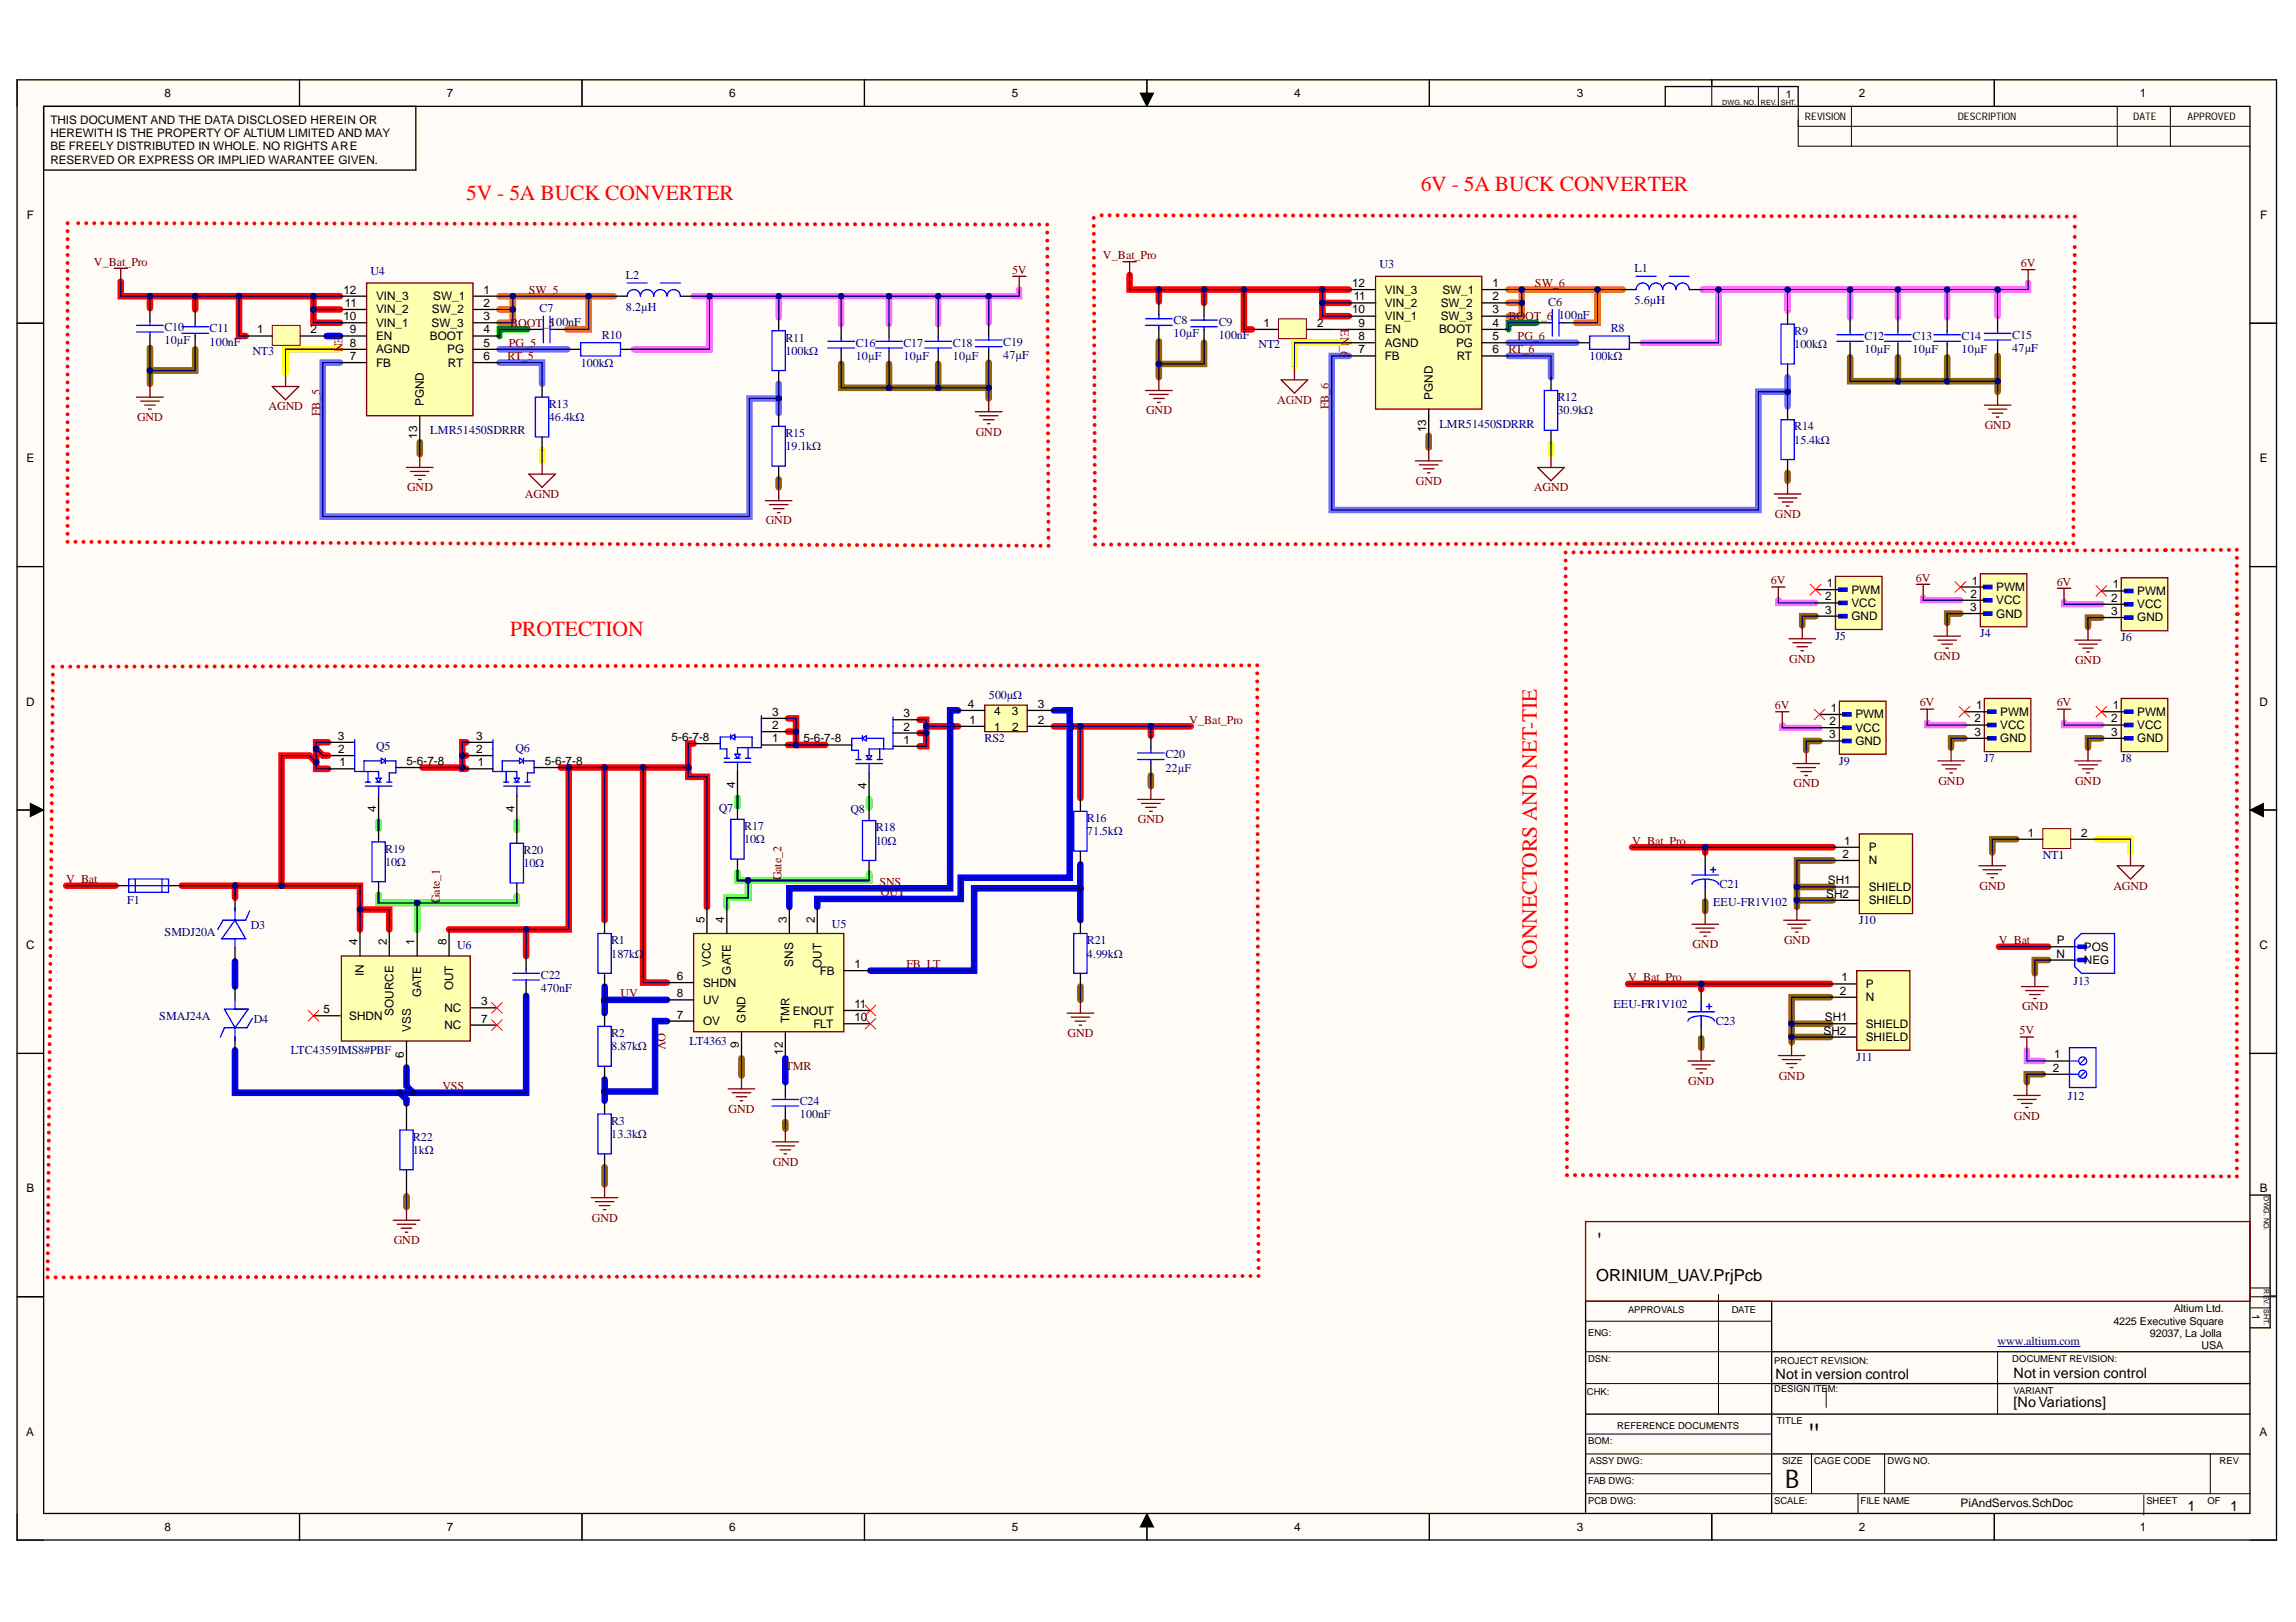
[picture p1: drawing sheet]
<svg xmlns="http://www.w3.org/2000/svg" width="297mm" height="210mm" viewBox="0 0 297 210" stroke-linecap="round" stroke-linejoin="round" font-family="sans-serif">
<defs><g id="words">
<text font-size="3.7" x="234" y="186.8">''</text>
<text font-size="3.3" x="230.9" y="192.6">B</text>
<g font-size="2.8" fill="#f00">
<text x="60.3" y="25.9">5V - 5A BUCK CONVERTER</text>
<text x="183.8" y="24.7">6V - 5A BUCK CONVERTER</text>
<text x="66" y="82.2">PROTECTION</text>
<text x="198.8" y="125.4" transform="rotate(-90 198.8 125.4)">CONNECTORS AND NET-TIE</text>
</g>
<text font-size="2.7" x="206.7" y="161.4">'</text>
<text font-size="2.2" x="206.5" y="165.7">ORINIUM_UAV.PrjPcb</text>
<g font-size="1.9">
<text x="229.7" y="178.5">Not in version control</text>
<text x="260.5" y="178.3">Not in version control</text>
<text x="260.5" y="182.1">[NoVariations]</text>
<text x="283" y="195.5">1</text>
<text x="288.5" y="195.5">1</text>
</g>
<g font-size="1.6" fill="#800000">
<text x="12.1" y="34.4">V_Bat_Pro</text>
<text x="130.9" y="35.4">5V</text>
<text x="142.7" y="33.5">V_Bat_Pro</text>
<text x="261.4" y="34.6">6V</text>
<text x="68.4" y="38">SW_5</text>
<text x="195.1" y="41.4">BOOT_6</text>
<text x="198.6" y="37.1">SW_6</text>
<text x="43.3" y="43.5" transform="rotate(90 43.3 43.5)">EN</text>
<text x="65.7" y="46.6">RT_5</text>
<text x="65.8" y="44.9">PG_5</text>
<text x="66" y="42.3">BOOT_5</text>
<text x="173.5" y="42.6" transform="rotate(90 173.5 42.6)">EN</text>
<text x="173.5" y="44.7" transform="rotate(90 173.5 44.7)">_6</text>
<text x="195.1" y="45.7">RT_6</text>
<text x="196.3" y="44">PG_6</text>
<text x="34.7" y="53.1">AGND</text>
<text x="41.4" y="53.8" transform="rotate(-90 41.4 53.8)">FB_5</text>
<text x="148.3" y="53.6">GND</text>
<text x="165.2" y="52.3">AGND</text>
<text x="171.9" y="53" transform="rotate(-90 171.9 53)">FB_6</text>
<text x="17.7" y="54.5">GND</text>
<text x="126.2" y="56.4">GND</text>
<text x="256.8" y="55.5">GND</text>
<text x="52.7" y="63.6">GND</text>
<text x="67.9" y="64.4">AGND</text>
<text x="183.2" y="62.8">GND</text>
<text x="198.4" y="63.6">AGND</text>
<text x="99.1" y="67.9">GND</text>
<text x="229.6" y="67">GND</text>
<text x="229.1" y="75.6">6V</text>
<text x="247.9" y="75.3">6V</text>
<text x="266.1" y="75.8">6V</text>
<text x="231.5" y="85.8">GND</text>
<text x="250.2" y="85.4">GND</text>
<text x="268.5" y="85.9">GND</text>
<text x="153.9" y="93.7">V_Bat_Pro</text>
<text x="229.6" y="91.8">6V</text>
<text x="248.4" y="91.4">6V</text>
<text x="266.1" y="91.4">6V</text>
<text x="232" y="101.9">GND</text>
<text x="250.8" y="101.6">GND</text>
<text x="268.5" y="101.6">GND</text>
<text x="147.2" y="106.5">GND</text>
<text x="101.1" y="113.9" transform="rotate(-90 101.1 113.9)">Gate_2</text>
<text x="211.1" y="109.3">V_Bat_Pro</text>
<text x="8.5" y="114.3">V_Bat</text>
<text x="56.9" y="116.9" transform="rotate(-90 56.9 116.9)">Gate_1</text>
<text x="113.8" y="114.6">SNS</text>
<text x="114" y="116">OUT</text>
<text x="256.1" y="115.1">GND</text>
<text x="273.4" y="115.1">AGND</text>
<text x="117.3" y="125.3">FB_LT</text>
<text x="219" y="122.7">GND</text>
<text x="230.8" y="122.2">GND</text>
<text x="258.6" y="122.2">V_Bat</text>
<text x="80.3" y="129.1">UV</text>
<text x="210.6" y="127">V_Bat_Pro</text>
<text x="261.6" y="130.8">GND</text>
<text x="85.1" y="133.7" transform="rotate(90 85.1 133.7)">OV</text>
<text x="138.1" y="134.2">GND</text>
<text x="261.3" y="133.8">5V</text>
<text x="57.2" y="141.1">VSS</text>
<text x="94.3" y="144">GND</text>
<text x="101.6" y="138.5">TMR</text>
<text x="218.4" y="140.4">GND</text>
<text x="230.1" y="139.7">GND</text>
<text x="260.5" y="144.9">GND</text>
<text x="100" y="150.9">GND</text>
<text x="50.9" y="161">GND</text>
<text x="76.6" y="158.1">GND</text>
</g>
<g font-size="1.6" fill="#000080">
<text x="47.9" y="35.6">U4</text>
<text x="178.5" y="34.7">U3</text>
<text x="211.5" y="35.2">L1</text>
<text x="69.8" y="40.4">C7</text>
<text x="81" y="40.2">8.2µH</text>
<text x="81" y="36.1">L2</text>
<text x="151.8" y="42">C8</text>
<text x="200.3" y="39.6">C6</text>
<text x="201.7" y="41.2">100nF</text>
<text x="211.5" y="39.4">5.6µH</text>
<text x="21.3" y="44.5">10µF</text>
<text x="21.3" y="42.8">C10</text>
<text x="27.1" y="44.7">100nF</text>
<text x="27.1" y="43">C11</text>
<text x="32.7" y="45.9">NT3</text>
<text x="71.2" y="42.1">100nF</text>
<text x="75.1" y="47.5">100kΩ</text>
<text x="77.9" y="43.8">R10</text>
<text x="101.6" y="45.9">100kΩ</text>
<text x="101.6" y="44.2">R11</text>
<text x="110.7" y="46.6">10µF</text>
<text x="110.7" y="44.9">C16</text>
<text x="116.9" y="46.6">10µF</text>
<text x="116.9" y="44.9">C17</text>
<text x="123.3" y="46.6">10µF</text>
<text x="123.3" y="44.9">C18</text>
<text x="129.8" y="46.4">47µF</text>
<text x="129.8" y="44.7">C19</text>
<text x="151.8" y="43.7">10µF</text>
<text x="157.7" y="43.8">100nF</text>
<text x="157.7" y="42.1">C9</text>
<text x="162.8" y="45">NT2</text>
<text x="205.6" y="46.6">100kΩ</text>
<text x="208.4" y="43">R8</text>
<text x="232.1" y="45">100kΩ</text>
<text x="232.1" y="43.3">R9</text>
<text x="241.2" y="45.7">10µF</text>
<text x="241.2" y="44">C12</text>
<text x="247.4" y="45.7">10µF</text>
<text x="247.4" y="44">C13</text>
<text x="253.8" y="45.7">10µF</text>
<text x="253.8" y="44">C14</text>
<text x="260.3" y="45.6">47µF</text>
<text x="260.3" y="43.8">C15</text>
<text x="71" y="52.8">R13</text>
<text x="201.5" y="53.6">30.9kΩ</text>
<text x="201.5" y="51.9">R12</text>
<text x="55.7" y="56.2">LMR51450SDRRR</text>
<text x="71" y="54.5">46.4kΩ</text>
<text x="101.6" y="58.3">19.1kΩ</text>
<text x="101.6" y="56.5">R15</text>
<text x="186.2" y="55.4">LMR51450SDRRR</text>
<text x="232.1" y="57.4">15.4kΩ</text>
<text x="232.1" y="55.7">R14</text>
<text x="237.4" y="82.8">J5</text>
<text x="256.2" y="82.5">J4</text>
<text x="274.4" y="83">J6</text>
<text x="127.9" y="90.4">500µΩ</text>
<text x="48.6" y="97.1">Q5</text>
<text x="66.7" y="97.3">Q6</text>
<text x="127.4" y="96.1">RS2</text>
<text x="150.8" y="99.9">22µF</text>
<text x="150.8" y="98.1">C20</text>
<text x="238" y="99">J9</text>
<text x="256.7" y="98.6">J7</text>
<text x="274.4" y="98.6">J8</text>
<text x="93" y="105">Q7</text>
<text x="96.3" y="107.4">R17</text>
<text x="110" y="105.2">Q8</text>
<text x="113.3" y="107.6">R18</text>
<text x="140.6" y="106.4">R16</text>
<text x="49.8" y="112">10Ω</text>
<text x="49.8" y="110.3">R19</text>
<text x="67.7" y="112.2">10Ω</text>
<text x="67.7" y="110.5">R20</text>
<text x="96.3" y="109.1">10Ω</text>
<text x="113.3" y="109.3">10Ω</text>
<text x="140.6" y="108.1">71.5kΩ</text>
<text x="264.3" y="111.2">NT1</text>
<text x="16.5" y="117">F1</text>
<text x="221.6" y="117.2">EEU-FR1V102</text>
<text x="222.5" y="115">C21</text>
<text x="240.5" y="119.6">J10</text>
<text x="21.3" y="121.2">SMDJ20A</text>
<text x="32.4" y="120.3">D3</text>
<text x="59.1" y="122.9">U6</text>
<text x="79.1" y="123.9">187kΩ</text>
<text x="79.1" y="122.2">R1</text>
<text x="107.6" y="120.1">U5</text>
<text x="140.6" y="123.9">4.99kΩ</text>
<text x="140.6" y="122.2">R21</text>
<text x="20.6" y="132">SMAJ24A</text>
<text x="70" y="128.4">470nF</text>
<text x="70" y="126.7">C22</text>
<text x="208.7" y="130.4">EEU-FR1V102</text>
<text x="268.2" y="127.5">J13</text>
<text x="32.8" y="132.3">D4</text>
<text x="37.6" y="136.4">LTC4359IMS8#PBF</text>
<text x="79.1" y="135.9">8.87kΩ</text>
<text x="79.1" y="134.2">R2</text>
<text x="89.2" y="135.2">LT4363</text>
<text x="222" y="132.7">C23</text>
<text x="240.2" y="137.3">J11</text>
<text x="103.5" y="143">C24</text>
<text x="267.5" y="142.3">J12</text>
<text x="53.4" y="149.3">1kΩ</text>
<text x="53.4" y="147.6">R22</text>
<text x="79.1" y="147.3">13.3kΩ</text>
<text x="79.1" y="145.6">R3</text>
<text x="103.5" y="144.7">100nF</text>
<text x="258.4" y="174.1">www.altium.com</text>
</g>
<g font-size="1.5">
<text x="6.5" y="16">THIS DOCUMENT AND THE DATA DISCLOSED HEREIN OR</text>
<text x="6.5" y="17.7">HEREWITH IS THE PROPERTY OF ALTIUM LIMITED AND MAY</text>
<text x="21.3" y="12.6">8</text>
<text x="57.8" y="12.6">7</text>
<text x="94.3" y="12.6">6</text>
<text x="130.9" y="12.6">5</text>
<text x="167.4" y="12.6">4</text>
<text x="204" y="12.6">3</text>
<text x="240.5" y="12.6">2</text>
<text x="276.8" y="12.6">1</text>
<text x="6.5" y="19.4">BE FREELY DISTRIBUTED IN WHOLE. NO RIGHTS ARE</text>
<text x="6.5" y="21.2">RESERVED OR EXPRESS OR IMPLIED WARANTEE GIVEN.</text>
<text x="3.5" y="28.3">F</text>
<text x="292.4" y="28.3">F</text>
<text x="44.4" y="38">12</text>
<text x="44.4" y="41.5">10</text>
<text x="44.6" y="39.7">11</text>
<text x="48.6" y="38.9">VIN_3</text>
<text x="48.6" y="40.6">VIN_2</text>
<text x="55.9" y="40.6">SW_2</text>
<text x="56.1" y="38.9">SW_1</text>
<text x="62.6" y="38">1</text>
<text x="62.6" y="39.7">2</text>
<text x="62.6" y="41.5">3</text>
<text x="174.9" y="37.1">12</text>
<text x="174.9" y="40.6">10</text>
<text x="175.1" y="38.9">11</text>
<text x="179.2" y="38">VIN_3</text>
<text x="179.2" y="39.7">VIN_2</text>
<text x="179.2" y="41.5">VIN_1</text>
<text x="186.4" y="39.7">SW_2</text>
<text x="186.4" y="41.5">SW_3</text>
<text x="186.6" y="38">SW_1</text>
<text x="193.1" y="37.1">1</text>
<text x="193.1" y="38.9">2</text>
<text x="193.1" y="40.6">3</text>
<text x="33.3" y="43.1">1</text>
<text x="40.2" y="43.1">2</text>
<text x="45.3" y="43.1">9</text>
<text x="45.3" y="44.9">8</text>
<text x="45.3" y="46.6">7</text>
<text x="48.6" y="42.3">VIN_1</text>
<text x="48.6" y="44">EN</text>
<text x="48.6" y="45.7">AGND</text>
<text x="48.6" y="47.5">FB</text>
<text x="55.6" y="44">BOOT</text>
<text x="55.8" y="42.3">SW_3</text>
<text x="57.9" y="45.7">PG</text>
<text x="58" y="47.5">RT</text>
<text x="62.6" y="43.1">4</text>
<text x="62.6" y="44.9">5</text>
<text x="62.6" y="46.6">6</text>
<text x="163.5" y="42.3">1</text>
<text x="170.4" y="42.3">2</text>
<text x="175.8" y="42.3">9</text>
<text x="175.8" y="44">8</text>
<text x="175.8" y="45.7">7</text>
<text x="179.2" y="43.1">EN</text>
<text x="179.2" y="44.9">AGND</text>
<text x="179.2" y="46.6">FB</text>
<text x="186.2" y="43.1">BOOT</text>
<text x="188.4" y="44.9">PG</text>
<text x="188.5" y="46.6">RT</text>
<text x="193.1" y="42.3">4</text>
<text x="193.1" y="44">5</text>
<text x="193.1" y="45.7">6</text>
<text x="54.8" y="52.6" transform="rotate(-90 54.8 52.6)">PGND</text>
<text x="185.4" y="51.7" transform="rotate(-90 185.4 51.7)">PGND</text>
<text x="3.4" y="59.8">E</text>
<text x="54" y="56.8" transform="rotate(-90 54 56.8)">13</text>
<text x="184.5" y="56" transform="rotate(-90 184.5 56)">13</text>
<text x="292.4" y="59.8">E</text>
<text x="236.1" y="77.7">2</text>
<text x="236.3" y="76">1</text>
<text x="239.5" y="76.8">PWM</text>
<text x="254.9" y="77.3">2</text>
<text x="255.1" y="75.6">1</text>
<text x="258.3" y="76.5">PWM</text>
<text x="273.1" y="77.8">2</text>
<text x="273.3" y="76.2">1</text>
<text x="276.5" y="77">PWM</text>
<text x="236.1" y="79.4">3</text>
<text x="239.5" y="78.6">VCC</text>
<text x="239.5" y="80.3">GND</text>
<text x="254.9" y="79.1">3</text>
<text x="258.3" y="78.2">VCC</text>
<text x="258.3" y="79.9">GND</text>
<text x="273.1" y="79.6">3</text>
<text x="276.5" y="78.7">VCC</text>
<text x="276.5" y="80.4">GND</text>
<text x="3.4" y="91.3">D</text>
<text x="43.7" y="95.7">3</text>
<text x="61.6" y="95.7">3</text>
<text x="86.9" y="95.9">5-6-7-8</text>
<text x="99.9" y="94.4">2</text>
<text x="99.9" y="92.6">3</text>
<text x="116.9" y="94.5">2</text>
<text x="116.9" y="92.8">3</text>
<text x="125.2" y="91.6">4</text>
<text x="125.4" y="93.7">1</text>
<text x="128.6" y="92.5">4</text>
<text x="128.6" y="94.5">1</text>
<text x="130.9" y="92.5">3</text>
<text x="130.9" y="94.5">2</text>
<text x="134.3" y="91.6">3</text>
<text x="134.3" y="93.7">2</text>
<text x="236.6" y="95.6">3</text>
<text x="236.7" y="93.9">2</text>
<text x="236.9" y="92.1">1</text>
<text x="240" y="93">PWM</text>
<text x="240" y="94.7">VCC</text>
<text x="255.4" y="93.5">2</text>
<text x="255.4" y="95.2">3</text>
<text x="255.6" y="91.8">1</text>
<text x="258.8" y="92.6">PWM</text>
<text x="258.8" y="94.4">VCC</text>
<text x="273.1" y="93.5">2</text>
<text x="273.1" y="95.2">3</text>
<text x="273.3" y="91.8">1</text>
<text x="276.5" y="92.6">PWM</text>
<text x="276.5" y="94.4">VCC</text>
<text x="292.3" y="91.3">D</text>
<text x="43.7" y="97.5">2</text>
<text x="43.9" y="99.2">1</text>
<text x="52.6" y="99">5-6-7-8</text>
<text x="61.6" y="97.5">2</text>
<text x="61.8" y="99.2">1</text>
<text x="70.5" y="99">5-6-7-8</text>
<text x="95.1" y="102" transform="rotate(-90 95.1 102)">4</text>
<text x="99.9" y="96.1">1</text>
<text x="103.9" y="96.1">5-6-7-8</text>
<text x="116.9" y="96.2">1</text>
<text x="240" y="96.4">GND</text>
<text x="258.8" y="96.1">GND</text>
<text x="276.5" y="96.1">GND</text>
<text x="48.6" y="105.1" transform="rotate(-90 48.6 105.1)">4</text>
<text x="66.5" y="105.1" transform="rotate(-90 66.5 105.1)">4</text>
<text x="112.1" y="102.1" transform="rotate(-90 112.1 102.1)">4</text>
<text x="238.4" y="111">2</text>
<text x="238.6" y="109.3">1</text>
<text x="241.8" y="110.2">P</text>
<text x="241.8" y="111.9">N</text>
<text x="262.3" y="108.3">1</text>
<text x="269.3" y="108.3">2</text>
<text x="91.1" y="119.4" transform="rotate(-90 91.1 119.4)">5</text>
<text x="93.7" y="119.4" transform="rotate(-90 93.7 119.4)">4</text>
<text x="101.8" y="119.4" transform="rotate(-90 101.8 119.4)">3</text>
<text x="105.4" y="119.4" transform="rotate(-90 105.4 119.4)">2</text>
<text x="236.3" y="116.2">SH2</text>
<text x="236.5" y="114.4">SH1</text>
<text x="241.8" y="115.3">SHIELD</text>
<text x="241.8" y="117">SHIELD</text>
<text x="3.4" y="122.8">C</text>
<text x="46.2" y="122.4" transform="rotate(-90 46.2 122.4)">4</text>
<text x="50" y="122.4" transform="rotate(-90 50 122.4)">2</text>
<text x="53.6" y="122.4" transform="rotate(-90 53.6 122.4)">1</text>
<text x="57.7" y="122.4" transform="rotate(-90 57.7 122.4)">8</text>
<text x="92" y="125.2" transform="rotate(-90 92 125.2)">VCC</text>
<text x="102.6" y="125.1" transform="rotate(-90 102.6 125.1)">SNS</text>
<text x="106.3" y="125.2" transform="rotate(-90 106.3 125.2)">OUT</text>
<text x="110.5" y="125.3">1</text>
<text x="266" y="123.9">N</text>
<text x="266.1" y="122.2">P</text>
<text x="269.6" y="123.1">POS</text>
<text x="269.6" y="124.8">NEG</text>
<text x="292.3" y="122.8">C</text>
<text x="41.8" y="131.1">5</text>
<text x="45.2" y="132">SHDN</text>
<text x="47.1" y="126.3" transform="rotate(-90 47.1 126.3)">IN</text>
<text x="50.9" y="131.4" transform="rotate(-90 50.9 131.4)">SOURCE</text>
<text x="54.5" y="129" transform="rotate(-90 54.5 129)">GATE</text>
<text x="57.5" y="131">NC</text>
<text x="58.6" y="128.1" transform="rotate(-90 58.6 128.1)">OUT</text>
<text x="62.2" y="130.1">3</text>
<text x="87.6" y="126.8">6</text>
<text x="87.6" y="129.1">8</text>
<text x="87.6" y="131.8">7</text>
<text x="91" y="127.7">SHDN</text>
<text x="91" y="129.9">UV</text>
<text x="94.5" y="126.1" transform="rotate(-90 94.5 126.1)">GATE</text>
<text x="102.6" y="131.3">ENOUT</text>
<text x="106.1" y="126.2">FB</text>
<text x="110.5" y="130.4">11</text>
<text x="238" y="128.7">2</text>
<text x="238.3" y="127">1</text>
<text x="241.4" y="127.8">P</text>
<text x="241.4" y="129.6">N</text>
<text x="52.2" y="136.9" transform="rotate(-90 52.2 136.9)">6</text>
<text x="53.1" y="133.5" transform="rotate(-90 53.1 133.5)">VSS</text>
<text x="57.5" y="133.2">NC</text>
<text x="62.2" y="132.3">7</text>
<text x="91" y="132.7">OV</text>
<text x="95.6" y="135.7" transform="rotate(-90 95.6 135.7)">9</text>
<text x="96.5" y="132.3" transform="rotate(-90 96.5 132.3)">GND</text>
<text x="101.3" y="136.5" transform="rotate(-90 101.3 136.5)">12</text>
<text x="102.1" y="132.3" transform="rotate(-90 102.1 132.3)">TMR</text>
<text x="105.3" y="133">FLT</text>
<text x="110.5" y="132.2">10</text>
<text x="235.9" y="133.9">SH2</text>
<text x="236.1" y="132.2">SH1</text>
<text x="241.4" y="133">SHIELD</text>
<text x="241.4" y="134.7">SHIELD</text>
<text x="265.8" y="137">1</text>
<text x="265.6" y="138.7">2</text>
<text x="3.4" y="154.3">B</text>
<text x="292.4" y="154.3">B</text>
<text x="3.4" y="185.8">A</text>
<text x="292.3" y="185.8">A</text>
<text x="253.7" y="195">PiAndServos.SchDoc</text>
<text x="21.3" y="198.1">8</text>
<text x="57.8" y="198.1">7</text>
<text x="94.3" y="198.1">6</text>
<text x="130.9" y="198.1">5</text>
<text x="167.4" y="198.1">4</text>
<text x="204" y="198.1">3</text>
<text x="240.5" y="198.1">2</text>
<text x="276.8" y="198.1">1</text>
</g>
<g font-size="1.4">
<text x="231" y="12.6">1</text>
<text x="233.5" y="15.5">REVISION</text>
<text x="253.3" y="15.5">DESCRIPTION</text>
<text x="276" y="15.5">DATE</text>
<text x="283" y="15.5">APPROVED</text>
<text x="273.4" y="171.5">4225 Executive Square</text>
<text x="278.1" y="173.1">92037, La Jolla</text>
<text x="281.2" y="169.8">Altium Ltd.</text>
<text x="291.4" y="170" transform="rotate(90 291.4 170)">1</text>
<text x="284.8" y="174.6">USA</text>
</g>
<g font-size="1.2">
<text x="205.5" y="172.9">ENG:</text>
<text x="210.6" y="169.9">APPROVALS</text>
<text x="224" y="169.9">DATE</text>
<text x="205.5" y="176.2">DSN:</text>
<text x="229.5" y="176.5">PROJECT REVISION:</text>
<text x="260.3" y="176.2">DOCUMENT REVISION:</text>
<text x="205.3" y="180.5">CHK:</text>
<text x="209.2" y="185">REFERENCE DOCUMENTS</text>
<text x="229.5" y="180.2">DESIGN ITE</text>
<text x="229.9" y="184.3">TITLE</text>
<text x="236.5" y="180.2">M:</text>
<text x="260.5" y="180.3">VARIANT</text>
<text x="205.5" y="186.8">BOM:</text>
<text x="205.6" y="189.4">ASSY DWG:</text>
<text x="230.6" y="189.4">SIZE</text>
<text x="234.7" y="189.4">CAGE CODE</text>
<text x="244.2" y="189.4">DWG NO.</text>
<text x="287.2" y="189.4">REV</text>
<text x="205.5" y="192">FAB DWG:</text>
<text x="205.5" y="194.6">PCB DWG:</text>
<text x="229.5" y="194.6">SCALE:</text>
<text x="240.7" y="194.6">FILE NAME</text>
<text x="277.7" y="194.6">SHEET</text>
<text x="285.6" y="194.6">OF</text>
</g>
<g font-size=".9">
<text x="222.8" y="13.6">DWG. NO.</text>
<text x="227.8" y="13.6">REV.</text>
<text x="230.4" y="13.6">SHT.</text>
<text x="292.9" y="154.8" transform="rotate(90 292.9 154.8)">DWG. NO.</text>
<text x="292.9" y="166.9" transform="rotate(90 292.9 166.9)">REV.</text>
<text x="292.9" y="169.4" transform="rotate(90 292.9 169.4)">SHT.</text>
</g>
</g></defs>
<g fill="#fffcf8">
<path d="M2.2 10.3h292.3v189h-292.3z" fill-rule="evenodd"/>
<path d="M5.6 13.8h285.5v182.1h-285.5z" fill-rule="evenodd"/>
</g>
<g fill="none" stroke="#000" stroke-width=".13">
<path d="M2.2 10.3v3.5M38.7 10.3v3.5M75.3 10.3v3.5M111.8 10.3v3.5M147.5 12h1.7l-.8 1.8zM148.4 10.3v3.5M184.9 10.3v3.5M221.5 10.3v3.5M227.5 11.2v2.6M230.1 11.2v2.6M232.6 13.8v5.1h58.5M232.6 16.3h58.5"/>
<path d="M239.5 13.8v5.1M258 10.3v3.5M273.9 13.8v5.1M280.8 13.8v5.1M2.2 41.8h3.4M291.1 41.8h3.4M2.2 73.3h3.4M291.1 73.3h3.4M2.2 104.8h3.4M3.9 104l1.7 .8-1.7 .9zM291.1 104.8l1.7-.8v1.7zM291.1 104.8h3.4"/>
<path d="M2.2 136.3h3.4M291.1 136.3h3.4M2.2 167.8h3.4M205.1 174.9h24.1M205.1 171h24.1M205.1 179h24.1M222.3 167.5v15.5M236.3 179.6v2.5M258.4 174.9v8.1M291.1 167.8h3.4M291.1 169.3h2.6M291.1 166.7h2.6"/>
<path d="M2.2 195.9v3.4h3.4M38.8 195.9v3.4M75.3 195.9v3.4M111.8 195.9v3.4M148.4 195.9l.8 1.7h-1.7zM148.4 195.9v3.4M184.9 195.9v3.4M205.1 193.3h86M205.1 188.2h24.1M205.1 185.6h24.1M205.1 190.7h24.1M221.5 195.9v3.4"/>
<path d="M234.4 188.2v5.1M240.4 193.3v2.6M243.8 188.2v5.1M258 195.9v3.4M277.4 193.5v2.6M286 188.2v5.1M291.1 199.3h3.4"/>
</g>
<g fill="none" stroke="#f00" stroke-width=".85">
<path d="M15.6 36.4v1.9h9.6v1.7M19.4 38.3v1.6M25.2 38.3h5.7M40.6 38.3h-9.7v5.2h.9M44 38.3h-3.4v3.5h3.4M146.1 35.6v1.9h9.7v1.7M149.9 37.5v1.5M155.8 37.5h15.3M160.9 37.5v5.1h1.1M171.1 39.2h3.4M174.5 37.5h-3.4v3.4h3.4M40.6 40h3.4"/>
<path d="M40.9 96.9l.9 .9h.6M40.9 98.6l-.9-.8h-3.6v16.8M42.4 96.1h-1.5v3.4h1.5M54.7 99.3h5.1v.2h.5M59.8 97.8h.5M59.8 97.8v1.5M60.3 96.1h-.5v1.7M72.5 99.3h1.1v21h-15.5M73.6 99.3h4.6M83.2 99.3h-5v19.8M89 99.3v1.2h2.5v16.9M89 99.3h-5.8v27.9h3.1"/>
<path d="M89.7 96.2h-.7v3.1M101.9 93h1.1v3.4h-1.1M101.9 94.7h1.1M103 96.4h3.8M119 93.1h.8v3.5h-.8M119 94.9h.8M119.8 94h4.2M136.3 94h3.5M148.9 95.2v-1.2h-9.1v9.3M148.9 94h5.1M8.6 114.6h6.3M23.5 114.6h6.9v1.6"/>
<path d="M30.4 114.6h16.2v5.7M46.6 117.7h3.8v2.6M211.1 109.6h9.5v.7M220.6 109.6h16.5M68.1 120.3v3.4M210.6 127.3h9.5v.7M220.1 127.3h16.7M258.6 122.5h6.4"/>
</g>
<g fill="none" stroke="#956500" stroke-width=".85">
<path d="M19.4 45v4.7M25.2 45.2v2.8h-5.8M54.3 57.2v1.6M108.8 47.1v3.1h6.2v-3.1M121.4 47.1v3.1h-6.4M127.9 46.9v3.3h-6.5M127.9 50.2v1.4M149.9 44.2v4.6M155.8 44.3v2.8h-5.9M184.8 56.4v1.5M239.4 46.2v3.1h6.1v-3.1M251.9 46.2v3.1h-6.4"/>
<path d="M258.4 46.1v3.2h-6.5M258.4 49.3v1.4M100.7 62v1.1M231.3 61.2v1M234.9 79.7h-1.7v1.2M253.6 79.4h-1.7v1.2M271.9 79.9h-1.8v1.2M235.4 95.9h-1.7v1.2M254.1 95.5h-1.7v1.2M271.9 95.5h-1.8v1.2M148.9 100.4v1.3M220.6 116.7v1.2"/>
<path d="M237.1 116.5h-4.6v.9M237.1 114.8h-4.6v1.7M237.1 111.4h-4.6v3.4M260.8 108.6h-3.1v1.7M95.9 137v2.2M139.8 127.7v1.7M220.1 134.4v1.2M236.8 134.2h-5v.7M236.8 132.5h-5v1.7M236.8 129h-5v3.5M264.3 139h-2.1v1M265 124.2h-1.7v1.8"/>
<path d="M52.6 154.8v1.4M78.2 151v2.3M101.6 145.2v.9"/>
</g>
<path d="M44 46.9h-2.2v20h55.2v-15.3h3.7M64.6 46.9h5.5v2.8M64.6 45.2h8.8M100.7 49.7v3.8M174.5 46.1h-2.2v19.9h55.2v-15.3h3.8v1.9M195.2 46.1h5.5v2.7M195.2 44.4h8.7M231.3 48.8v1.9" fill="none" stroke="#6e6eff" stroke-width=".85"/>
<path d="M44 45.2h-7.1v3.1M70.1 58.3v1.3M174.5 44.4h-7v3M200.7 57.4v1.4M271.3 108.6h4.3v1.7" fill="none" stroke="#ff0" stroke-width=".85"/>
<path d="M64.6 38.3h1.7v3.5h-1.7M66.3 38.3h13.1M76.1 38.3v4.3h-2.7M195.2 37.5h1.7v3.4h-1.7M195.2 39.2h1.7M196.9 37.5h9.8M209.9 37.5h-3.2v4.3h-2.8M64.6 40h1.7" fill="none" stroke="#f77800" stroke-width=".85"/>
<path d="M68.2 42.6h-3.6v.9M198.8 41.8h-3.6v.8" fill="none" stroke="#00be00" stroke-width=".85"/>
<g fill="none" stroke="#ff6eff" stroke-width=".85">
<path d="M89.7 38.3h11v2.8M91.8 38.3v6.9h-9.8M108.8 38.3v3.6M115 38.3v3.6M121.4 38.3v3.6M127.9 38.3v3.5M131.9 37.5v.8h-31.2M220.3 37.5h11M222.3 37.5v6.9h-9.8M239.4 37.5v3.6M245.5 37.5v3.6M251.9 37.5v3.6"/>
<path d="M258.4 37.5v3.4M262.4 36.6v.9h-31.1v2.7M230.1 77.7v.3h4.8M248.8 77.3v.4h4.8M267 77.8v.4h4.9M230.6 93.8v.4h4.8M249.3 93.5v.3h4.8M267 93.5v.3h4.9M262.2 135.9v1.4h2.1"/>
</g>
<g fill="none" stroke="#00f" stroke-width=".85">
<path d="M42.3 43.5h1.7M124 91.9h-1.1v23.1h-20.8v2.4M136.3 91.9h2.1v21.7h-14.1v2.7h-18.6v1.1M139.8 111.9v7.2M139.8 115h-13.8v10.6h-13.4M30.4 135.9v5.5h23.1l-.9-.8v-2.4M30.4 124.4v3.3M68.1 128.9v12.5h-14.6M78.2 139.7v2.7M78.2 127.7v1.7h8.1M78.2 129.4v1.7M86.3 132.1h-1.6v9.1h-6.5"/>
<path d="M101.6 137v3M51.7 141.4l.9 .9v.5"/>
</g>
<path d="M49 115.8v1.1h17.9v-.9M49 106.4v.8M54 116.9v3.4M66.9 106.4v1M95.4 112.9v1h17v-.8M95.4 103.3v1M96.8 113.9v2.3h-2.8v1.2M112.4 103.4v1.1" fill="none" stroke="#0f0" stroke-width=".85"/>
<g fill="none" stroke="#000" stroke-width=".17">
<path d="M2.2 10.3h292.3v189h-292.3zM5.6 13.8v182.1h285.5v-182.1h-285.5v8.2h48.2v-8.2M38.7 10.3v3.5M75.3 10.3v3.5M111.8 10.3v3.5M148.4 10.3v3.5M184.9 10.3v3.5M215.4 13.8v-2.6h17.2v2.6M221.5 10.3v.9M258 10.3v3.5M2.2 41.8h3.4M291.1 41.8h3.4"/>
<path d="M2.2 73.3h3.4M291.1 73.3h3.4M2.2 104.8h3.4M291.1 104.8h3.4M2.2 136.3h3.4M291.1 136.3h3.4M291.1 154.7h2.6v17.1h-2.6M2.2 167.8h3.4M229.2 174.9h61.9M229.2 179h61.9M293.7 167.7h.8M38.8 195.9v3.4"/>
<path d="M75.3 195.9v3.4M111.8 195.9v3.4M148.4 195.9v3.4M184.9 195.9v3.4M205.1 195.7v-27.3h24.1v27.5M205.1 183h86M221.5 195.9v3.4M229.2 188.2h61.9M258 195.9v3.4"/>
</g>
<path d="M147.5 12h1.7l-.8 1.8zM3.9 104l1.7 .8-1.7 .9zM291.1 104.8l1.7-.8v1.7zM148.4 195.9l.8 1.7h-1.7z" fill="#000"/>
<path d="M14.8 34.7h1.7M15.6 34.7v1.7M205.1 158.1h86v10.3h-86z" fill="none" stroke="#800000" stroke-width=".17"/>
<path d="M258.4 174.3h10.7" fill="none" stroke="#000080" stroke-width=".13"/>
<path d="M47.4 36.6h13.8v17.2h-13.8z" fill-rule="evenodd" fill="#ffffb0"/>
<g fill="none" stroke="#800000" stroke-width=".17">
<path d="M47.4 36.6h13.8v17.2h-13.8zM131 35.8h1.7M131.9 35.8v1.7M17.7 51.4h3.4M18.2 51.9h2.4M18.7 52.4h1.4M19.2 52.9h.4M19.4 49.7v1.7M35.2 50h3.5l-1.8 1.7zM36.9 48.3v1.7M54.3 58.8v1.7M126.2 53.3h3.4"/>
<path d="M126.7 53.8h2.4M127.2 54.3h1.4M127.7 54.8h.4M127.9 51.6v1.7M52.6 60.5h3.4M53.1 61h2.4M53.6 61.5h1.4M54.1 62h.4M99 64.8h3.5M99.5 65.3h2.4M100.1 65.8h1.3M100.6 66.3h.3"/>
<path d="M100.7 63.1v1.7"/>
</g>
<g fill="none" stroke="#000" stroke-width=".17">
<path d="M19.4 39.9v1.7M44 38.3h3.4M61.2 38.3h3.4M79.4 38.3h1.7M88 38.3h1.7M19.4 43.3v1.7M25.2 40v1.8M25.2 43.5v1.7M44 40h3.4M44 41.8h3.4M44 43.5h3.4M44 45.2h3.4"/>
<path d="M44 46.9h3.4M54.3 53.8v3.4M61.2 40h3.4M61.2 41.8h3.4M61.2 43.5h3.4M61.2 45.2h3.4M61.2 46.9h3.4M68.2 42.6h1.8M70.1 49.7v1.7M70.1 56.5v1.8M71.7 42.6h1.7M73.4 45.2h1.7"/>
<path d="M80.3 45.2h1.7M100.7 41.1v1.7M100.7 48v1.7M100.7 53.5v1.7M108.8 41.9v1.8M108.8 45.4v1.7M115 41.9v1.8M115 45.4v1.7M121.4 41.9v1.8M121.4 45.4v1.7M127.9 41.8v1.7M127.9 45.2v1.7"/>
<path d="M100.7 60.3v1.7M264.3 137.3h3.4M264.3 139h3.4"/>
</g>
<g fill="none" stroke="#00f" stroke-width=".17">
<path d="M81.1 38.3a.86 .86 0 0 1 .9-.8 .86 .86 0 0 1 .9 .8 .86 .86 0 0 1 .8-.8 .86 .86 0 0 1 .9 .8 .86 .86 0 0 1 .8-.8 .86 .86 0 0 1 .9 .8 .86 .86 0 0 1 .9-.8 .86 .86 0 0 1 .8 .8M81.1 36.6h2.6M85.4 36.6h2.6M17.7 43h3.4M17.7 42.1h3.4M19.4 41.6v.5M19.4 43v.3M23.5 43.1h3.5M23.5 42.3h3.5M25.2 41.8v.5M25.2 43.1v.4M69.3 51.4h1.7v5.1h-1.7z"/>
<path d="M70 42.6h.3M70.3 40.9v3.4M71.2 40.9v3.4M71.2 42.6h.5M75.1 44.3h5.2v1.8h-5.2zM99.9 42.8h1.7v5.2h-1.7zM99.9 55.2h1.7v5.1h-1.7zM107.1 45h3.4M107.1 44.2h3.4M108.8 43.7v.5M108.8 45v.4M113.3 45h3.4"/>
<path d="M113.3 44.2h3.4M115 43.7v.5M115 45v.4M119.7 45h3.4M119.7 44.2h3.4M121.4 43.7v.5M121.4 45v.4M126.2 44.9h3.4M126.2 44h3.4M127.9 43.5v.5M127.9 44.9v.3"/>
</g>
<circle cx="269.4" cy="137.3" r=".51" fill="#fff"/>
<g fill="none" stroke="#00f" stroke-width=".17">
<path d="M269.8 136.9l-.7 .8"/>
<circle cx="269.4" cy="137.3" r=".51"/>
</g>
<circle cx="269.4" cy="139" r=".52" fill="#fff"/>
<g fill="none" stroke="#00f" stroke-width=".17">
<path d="M267.7 137.3h1.2M267.7 139h1.2M267.7 135.6h3.5v5.1h-3.5zM269.8 138.7l-.7 .7"/>
<circle cx="269.4" cy="139" r=".52"/>
</g>
<path d="M145.3 33.9h1.7M146.1 33.9v1.7M261.4 134.2h1.7M262.2 134.2v1.7M260.5 141.8h3.4M261 142.3h2.4M261.5 142.8h1.4M262 143.3h.4M262.2 140v1.8" fill="none" stroke="#800000" stroke-width=".17"/>
<path d="M178 35.8h13.7v17.1h-13.7z" fill-rule="evenodd" fill="#ffffb0"/>
<g fill="none" stroke="#800000" stroke-width=".17">
<path d="M178 35.8h13.7v17.1h-13.7zM261.5 34.9h1.8M262.4 34.9v1.7M148.2 50.5h3.4M148.7 51h2.4M149.2 51.6h1.4M149.7 52.1h.4M149.9 48.8v1.7M165.7 49.2h3.5l-1.7 1.7zM167.5 47.4v1.8M183.1 59.6h3.5M184.8 57.9v1.7"/>
<path d="M256.7 52.4h3.5M257.2 52.9h2.4M257.7 53.5h1.4M258.3 54h.3M258.4 50.7v1.7M183.6 60.2h2.4M184.1 60.7h1.4M184.7 61.2h.3M229.5 63.9h3.5M230.1 64.4h2.4M230.6 65h1.4M231.1 65.5h.3"/>
<path d="M231.3 62.2v1.7"/>
</g>
<g fill="none" stroke="#000" stroke-width=".17">
<path d="M149.9 39v1.7M155.8 39.2v1.7M174.5 37.5h3.5M174.5 39.2h3.5M191.7 37.5h3.5M191.7 39.2h3.5M209.9 37.5h1.8M218.5 37.5h1.8M149.9 42.5v1.7M155.8 42.6v1.7M174.5 40.9h3.5M174.5 42.6h3.5"/>
<path d="M174.5 44.4h3.5M174.5 46.1h3.5M184.8 52.9v3.5M191.7 40.9h3.5M191.7 42.6h3.5M191.7 44.4h3.5M191.7 46.1h3.5M198.8 41.8h1.7M200.7 48.8v1.7M200.7 55.7v1.7M202.2 41.8h1.7M203.9 44.4h1.7"/>
<path d="M210.8 44.4h1.7M231.3 40.2v1.7M231.3 47.1v1.7M231.3 52.6v1.7M231.3 59.5v1.7M239.4 41.1v1.7M239.4 44.5v1.7M245.5 41.1v1.7M245.5 44.5v1.7M251.9 41.1v1.7M251.9 44.5v1.7M258.4 40.9v1.7"/>
<path d="M258.4 44.4v1.7"/>
</g>
<g fill="none" stroke="#00f" stroke-width=".17">
<path d="M211.7 37.5a.86 .86 0 0 1 .8-.9 .86 .86 0 0 1 .9 .9 .86 .86 0 0 1 .8-.9 .86 .86 0 0 1 .9 .9 .86 .86 0 0 1 .9-.9 .86 .86 0 0 1 .8 .9 .86 .86 0 0 1 .9-.9 .86 .86 0 0 1 .8 .9M211.7 35.8h2.5M216 35.8h2.5M148.2 42.1h3.4M148.2 41.3h3.4M149.9 40.7v.6M149.9 42.1v.4M154 42.3h3.5M154 41.4h3.5M155.8 40.9v.5M155.8 42.3v.3M199.8 50.5h1.7v5.2h-1.7z"/>
<path d="M200.5 41.8h.3M200.8 40.1v3.4M201.7 40.1v3.4M201.7 41.8h.5M205.6 43.5h5.2v1.7h-5.2zM230.4 41.9h1.7v5.2h-1.7zM230.4 54.3h1.7v5.2h-1.7zM237.6 44.2h3.5M237.6 43.3h3.5M239.4 42.8v.5M239.4 44.2v.3M243.8 44.2h3.5"/>
<path d="M243.8 43.3h3.5M245.5 42.8v.5M245.5 44.2v.3M250.2 44.2h3.4M250.2 43.3h3.4M251.9 42.8v.5M251.9 44.2v.3M256.7 44h3.5M256.7 43.1h3.5M258.4 42.6v.5M258.4 44v.4"/>
</g>
<path d="M237.5 74.6h6v6.9h-6z" fill-rule="evenodd" fill="#ffffb0"/>
<path d="M237.5 74.6h6v6.9h-6z" fill="none" stroke="#800000" stroke-width=".17"/>
<path d="M237.9 76.1h1.1v.4h-1.1z" fill-rule="evenodd" fill="#00f"/>
<path d="M237.9 76.1h1.1v.4h-1.1z" fill="none" stroke="#00f" stroke-width=".17"/>
<path d="M237.9 77.8h1.1v.4h-1.1z" fill-rule="evenodd" fill="#00f"/>
<path d="M237.9 77.8h1.1v.4h-1.1z" fill="none" stroke="#00f" stroke-width=".17"/>
<path d="M237.9 79.5h1.1v.5h-1.1z" fill-rule="evenodd" fill="#00f"/>
<path d="M237.9 79.5h1.1v.5h-1.1z" fill="none" stroke="#00f" stroke-width=".17"/>
<path d="M234.9 76.3h3.4M234.9 78h3.4M234.9 79.7h3.4" fill="none" stroke="#000" stroke-width=".17"/>
<path d="M234.2 75.6l1.4 1.4M235.6 75.6l-1.4 1.4" fill="none" stroke="#f00" stroke-width=".13"/>
<path d="M229.2 76h1.7M230.1 76v1.7M231.4 82.7h3.5M232 83.2h2.4M232.5 83.7h1.3M233 84.2h.3M233.2 80.9v1.8" fill="none" stroke="#800000" stroke-width=".17"/>
<path d="M256.2 74.2h6v6.9h-6z" fill-rule="evenodd" fill="#ffffb0"/>
<path d="M256.2 74.2h6v6.9h-6z" fill="none" stroke="#800000" stroke-width=".17"/>
<path d="M256.6 75.7h1.1v.5h-1.1z" fill-rule="evenodd" fill="#00f"/>
<path d="M256.6 75.7h1.1v.5h-1.1z" fill="none" stroke="#00f" stroke-width=".17"/>
<path d="M256.6 77.5h1.1v.4h-1.1z" fill-rule="evenodd" fill="#00f"/>
<path d="M256.6 77.5h1.1v.4h-1.1z" fill="none" stroke="#00f" stroke-width=".17"/>
<path d="M256.6 79.2h1.1v.4h-1.1z" fill-rule="evenodd" fill="#00f"/>
<path d="M256.6 79.2h1.1v.4h-1.1z" fill="none" stroke="#00f" stroke-width=".17"/>
<path d="M253.6 76h3.5M253.6 77.7h3.5M253.6 79.4h3.5" fill="none" stroke="#000" stroke-width=".17"/>
<path d="M252.9 75.3l1.4 1.4M254.3 75.3l-1.4 1.4" fill="none" stroke="#f00" stroke-width=".13"/>
<path d="M248 75.6h1.7M248.8 75.6v1.7M250.2 82.3h3.4M250.7 82.8h2.4M251.2 83.4h1.4M251.7 83.9h.4M251.9 80.6v1.7" fill="none" stroke="#800000" stroke-width=".17"/>
<path d="M274.4 74.8h6.1v6.8h-6.1z" fill-rule="evenodd" fill="#ffffb0"/>
<path d="M274.4 74.8h6.1v6.8h-6.1z" fill="none" stroke="#800000" stroke-width=".17"/>
<path d="M274.9 76.3h1v.4h-1z" fill-rule="evenodd" fill="#00f"/>
<path d="M274.9 76.3h1v.4h-1z" fill="none" stroke="#00f" stroke-width=".17"/>
<path d="M274.9 78h1v.4h-1z" fill-rule="evenodd" fill="#00f"/>
<path d="M274.9 78h1v.4h-1z" fill="none" stroke="#00f" stroke-width=".17"/>
<path d="M274.9 79.7h1v.4h-1z" fill-rule="evenodd" fill="#00f"/>
<path d="M274.9 79.7h1v.4h-1z" fill="none" stroke="#00f" stroke-width=".17"/>
<path d="M271.9 76.5h3.4M271.9 78.2h3.4M271.9 79.9h3.4" fill="none" stroke="#000" stroke-width=".17"/>
<path d="M271.2 75.8l1.3 1.4M272.5 75.8l-1.3 1.4" fill="none" stroke="#f00" stroke-width=".13"/>
<path d="M266.2 76.1h1.7M267 76.1v1.7M268.4 82.8h3.5M268.9 83.4h2.4M269.4 83.9h1.4M270 84.4h.3M270.1 81.1v1.7" fill="none" stroke="#800000" stroke-width=".17"/>
<path d="M274.4 90.4h6.1v6.9h-6.1z" fill-rule="evenodd" fill="#ffffb0"/>
<path d="M274.4 90.4h6.1v6.9h-6.1z" fill="none" stroke="#800000" stroke-width=".17"/>
<path d="M274.9 91.9h1v.4h-1z" fill-rule="evenodd" fill="#00f"/>
<path d="M274.9 91.9h1v.4h-1z" fill="none" stroke="#00f" stroke-width=".17"/>
<path d="M274.9 93.6h1v.4h-1z" fill-rule="evenodd" fill="#00f"/>
<path d="M274.9 93.6h1v.4h-1z" fill="none" stroke="#00f" stroke-width=".17"/>
<path d="M274.9 95.3h1v.5h-1z" fill-rule="evenodd" fill="#00f"/>
<path d="M274.9 95.3h1v.5h-1z" fill="none" stroke="#00f" stroke-width=".17"/>
<path d="M271.9 92.1h3.4M271.9 93.8h3.4M271.9 95.5h3.4" fill="none" stroke="#000" stroke-width=".17"/>
<path d="M271.2 91.4l1.3 1.4M272.5 91.4l-1.3 1.4" fill="none" stroke="#f00" stroke-width=".13"/>
<path d="M266.2 91.8h1.7M267 91.8v1.7M268.4 98.5h3.5M268.9 99h2.4M269.4 99.5h1.4M270.1 96.7v1.8M270 100h.3" fill="none" stroke="#800000" stroke-width=".17"/>
<path d="M238 90.7h6v6.9h-6z" fill-rule="evenodd" fill="#ffffb0"/>
<path d="M238 90.7h6v6.9h-6z" fill="none" stroke="#800000" stroke-width=".17"/>
<path d="M238.4 92.2h1.1v.5h-1.1z" fill-rule="evenodd" fill="#00f"/>
<path d="M238.4 92.2h1.1v.5h-1.1z" fill="none" stroke="#00f" stroke-width=".17"/>
<path d="M238.4 94h1.1v.4h-1.1z" fill-rule="evenodd" fill="#00f"/>
<path d="M238.4 94h1.1v.4h-1.1z" fill="none" stroke="#00f" stroke-width=".17"/>
<path d="M238.4 95.7h1.1v.4h-1.1z" fill-rule="evenodd" fill="#00f"/>
<path d="M238.4 95.7h1.1v.4h-1.1z" fill="none" stroke="#00f" stroke-width=".17"/>
<path d="M235.4 92.5h3.4M235.4 94.2h3.4M235.4 95.9h3.4" fill="none" stroke="#000" stroke-width=".17"/>
<path d="M234.7 91.8l1.4 1.3M236.1 91.8l-1.4 1.3" fill="none" stroke="#f00" stroke-width=".13"/>
<path d="M229.7 92.1h1.7M230.6 92.1v1.7M232 98.8h3.4M232.5 99.3h2.4M233 99.8h1.4M233.7 97.1v1.7M233.5 100.4h.3" fill="none" stroke="#800000" stroke-width=".17"/>
<path d="M256.7 90.4h6v6.9h-6z" fill-rule="evenodd" fill="#ffffb0"/>
<path d="M256.7 90.4h6v6.9h-6z" fill="none" stroke="#800000" stroke-width=".17"/>
<path d="M257.1 91.9h1.1v.4h-1.1z" fill-rule="evenodd" fill="#00f"/>
<path d="M257.1 91.9h1.1v.4h-1.1z" fill="none" stroke="#00f" stroke-width=".17"/>
<path d="M257.1 93.6h1.1v.4h-1.1z" fill-rule="evenodd" fill="#00f"/>
<path d="M257.1 93.6h1.1v.4h-1.1z" fill="none" stroke="#00f" stroke-width=".17"/>
<path d="M257.1 95.3h1.1v.5h-1.1z" fill-rule="evenodd" fill="#00f"/>
<path d="M257.1 95.3h1.1v.5h-1.1z" fill="none" stroke="#00f" stroke-width=".17"/>
<path d="M254.1 92.1h3.5M254.1 93.8h3.5M254.1 95.5h3.5" fill="none" stroke="#000" stroke-width=".17"/>
<path d="M253.5 91.4l1.3 1.4M254.8 91.4l-1.3 1.4" fill="none" stroke="#f00" stroke-width=".13"/>
<path d="M248.5 91.8h1.7M249.3 91.8v1.7M250.7 98.5h3.4M251.2 99h2.4M251.7 99.5h1.4M252.4 96.7v1.8M252.2 100h.4" fill="none" stroke="#800000" stroke-width=".17"/>
<path d="M268.8 122.3h1.1v.4h-1.1z" fill-rule="evenodd" fill="#00f"/>
<path d="M268.8 122.3h1.1v.4h-1.1z" fill="none" stroke="#00f" stroke-width=".17"/>
<path d="M268.8 124h1.1v.5h-1.1z" fill-rule="evenodd" fill="#00f"/>
<path d="M30.4 117.4v1.7M30.4 119.1l1.4 2.4h-3.1zM32.3 117.9l-.5 1.2h-2.9l-.7 1.2M29 130.6h3.1l-1.7 2.4zM30.4 121.5v1.2M30.4 129.4v1.2M30.4 133v1.7M32.6 131.8l-.6 1.2h-3l-.5 1.2M268.4 121.7l.9-.9h4.3v5.2h-4.3l-.9-.9zM268.4 122.5h1.3M268.4 124.2h1.3M268.8 124h1.1v.5h-1.1z" fill="none" stroke="#00f" stroke-width=".17"/>
<path d="M30.4 116.2v1.7M30.4 122.7v1.7M30.4 127.7v1.7M30.4 134.2v1.7M265 122.5h3.4M265 124.2h3.4" fill="none" stroke="#000" stroke-width=".17"/>
<path d="M261.5 127.7h3.5M262 128.2h2.5M262.6 128.7h1.3M263.1 129.2h.3M263.3 126v1.7" fill="none" stroke="#800000" stroke-width=".17"/>
<path d="M44.2 123.7h16.6v11h-16.6z" fill-rule="evenodd" fill="#ffffb0"/>
<path d="M44.2 123.7h16.6v11h-16.6zM50.9 157.9h3.4M51.4 158.4h2.4M51.9 158.9h1.4M52.4 159.5h.4M52.6 156.2v1.7" fill="none" stroke="#800000" stroke-width=".17"/>
<g fill="none" stroke="#000" stroke-width=".17">
<path d="M42.4 99.5h3.5M42.4 97.8h3.5M42.4 96.1h3.5M51.2 99.3h3.5M60.3 99.5h3.5M60.3 97.8h3.5M60.3 96.1h3.5M69.1 99.3h3.4M49 102.9v3.5M49 107.2v1.7M49 114.1v1.7M66.9 102.9v3.5"/>
<path d="M66.9 107.4v1.7M66.9 114.3v1.7M40.6 131.5h3.4M46.6 120.3v3.4M50.4 120.3v3.4M52.6 134.7v3.5M54 120.3v3.4M58.1 120.3v3.4M60.8 130.4h3.5M60.8 132.7h3.5M68.1 123.7v1.7M68.1 127.2v1.7"/>
<path d="M52.6 142.8v3.4M52.6 151.4v3.4"/>
</g>
<g fill="none" stroke="#00f" stroke-width=".17">
<path d="M45.9 95.7v4.1h3.1v.9M47.6 99.8v1.4M49.3 98.1l.5 .4-.5 .3zM49.3 98.5h-2.2v1.3M49.8 98.5h1.4v1.5h-.8v1.2M49.8 98.1v.7M63.8 95.7v4.1h3.1v.9M65.5 99.8v1.4M67.2 98.5h-2.2v1.3M67.2 98.1l.5 .4-.5 .3zM67.7 98.5h1.4v1.5h-.9v1.2M67.7 98.1v.7"/>
<path d="M47.3 101.7h3.4M47.3 101.2h.6M48.1 108.9h1.7v5.2h-1.7zM48.6 101.2h.7M48.6 100.7h.7l-.3 .5zM49 101.7v1.2M50 101.2h.7M65.1 101.7h3.5M65.1 101.2h.7M66 109.1h1.7v5.2h-1.7zM66.5 101.2h.7M66.5 100.7h.7l-.3 .5z"/>
<path d="M66.9 101.7v1.2M67.9 101.2h.7M66.3 126.8h3.5M66.3 126h3.5M68.1 125.4v.6M68.1 126.8v.4M51.7 146.2h1.8v5.2h-1.8z"/>
</g>
<path d="M39.9 130.8l1.3 1.3M41.2 130.8l-1.3 1.3M63.6 132l1.4 1.3M63.6 129.7l1.4 1.4M65 132l-1.4 1.3M65 129.7l-1.4 1.4" fill="none" stroke="#f00" stroke-width=".13"/>
<path d="M89.7 120.8h19.5v12.7h-19.5z" fill-rule="evenodd" fill="#ffffb0"/>
<g fill="none" stroke="#800000" stroke-width=".17">
<path d="M147.2 103.4h3.4M147.7 104h2.4M148.2 104.5h1.4M148.7 105h.4M148.9 101.7v1.7M89.7 120.8h19.5v12.7h-19.5zM95.9 139.2v1.7M138.1 131.1h3.4M138.6 131.6h2.4M139.1 132.1h1.4M139.6 132.7h.4M139.8 129.4v1.7"/>
<path d="M76.5 155h3.4M77 155.5h2.4M77.5 156h1.4M78 156.5h.4M78.2 153.3v1.7M94.2 140.9h3.4M94.7 141.4h2.4M95.2 141.9h1.4M95.8 142.4h.3M99.9 147.8h3.4M100.4 148.3h2.4M100.9 148.8h1.4"/>
<path d="M101.4 149.3h.4M101.6 146.1v1.7"/>
</g>
<g fill="none" stroke="#000" stroke-width=".17">
<path d="M89.7 96.2h3.5M95.4 99.8v3.5M98.5 96.4h3.4M98.5 94.7h3.4M98.5 93h3.4M106.8 96.4h3.4M115.5 96.6h3.5M115.5 94.9h3.5M115.5 93.1h3.5M148.9 95.2v1.7M148.9 98.6v1.8M91.5 117.4v3.4"/>
<path d="M94 117.4v3.4M95.4 104.3v1.7M95.4 111.2v1.7M102.1 117.4v3.4M105.7 117.4v3.4M112.4 100v3.4M112.4 104.5v1.7M112.4 111.4v1.7M139.8 103.3v1.7M139.8 110.1v1.8M139.8 119.1v1.7M86.3 127.2h3.4"/>
<path d="M86.3 129.4h3.4M86.3 132.1h3.4M95.9 133.5v3.5M101.6 133.5v3.5M109.2 125.6h3.4M109.2 130.8h3.4M109.2 132.5h3.4M139.8 126v1.7M101.6 140v1.8M101.6 143.5v1.7"/>
</g>
<g fill="none" stroke="#00f" stroke-width=".17">
<path d="M93.7 98.6h3.4M93.7 98.1h.7M94.5 95.4h-1.3v1.5h.8v1.2M94.5 95v.7M94.5 95.4l.6-.4v.7zM95.1 98.1h.7M95.1 97.6h.7l-.4 .5zM95.1 95.4h2.2v1.3M95.4 98.6v1.2M96.4 98.1h.7M96.8 96.7v1.4M98.5 92.6v4.1h-3.1v.9"/>
<path d="M110.7 98.8h3.5M110.7 98.3h.7M111.6 95.5h-1.4v1.6h.9v1.2M111.6 95.2v.7M111.6 95.5l.5-.3v.7zM112.1 98.3h.7M112.1 97.8h.7l-.4 .5zM112.1 95.5h2.2v1.4M112.4 98.8v1.2M113.5 98.3h.7M113.8 96.9v1.4M115.5 92.8v4.1h-3.1v.9"/>
<path d="M147.2 98.3h3.4M147.2 97.4h3.4M148.9 96.9v.5M148.9 98.3v.3M94.5 106h1.8v5.2h-1.8zM111.6 106.2h1.7v5.2h-1.7zM138.9 105h1.7v5.1h-1.7zM138.9 120.8h1.7v5.2h-1.7zM99.9 143.1h3.4M99.9 142.3h3.4M101.6 141.8v.5M101.6 143.1v.4"/>
</g>
<path d="M111.9 130.1l1.4 1.4M111.9 131.8l1.4 1.4M113.3 130.1l-1.4 1.4M113.3 131.8l-1.4 1.4" fill="none" stroke="#f00" stroke-width=".13"/>
<path d="M240.5 107.9h6.9v10.3h-6.9z" fill-rule="evenodd" fill="#ffffb0"/>
<path d="M240.5 107.9h6.9v10.3h-6.9z" fill="none" stroke="#800000" stroke-width=".17"/>
<path d="M237.1 109.6h3.4M237.1 111.4h3.4M237.1 114.8h3.4M237.1 116.5h3.4" fill="none" stroke="#000" stroke-width=".17"/>
<path d="M240.2 125.6h6.9v10.3h-6.9z" fill-rule="evenodd" fill="#ffffb0"/>
<g fill="none" stroke="#800000" stroke-width=".17">
<path d="M218.9 119.6h3.4M220.6 117.9v1.7M230.8 119.1h3.4M231.3 119.6h2.4M232.5 117.4v1.7M218.4 137.3h3.4M218.9 137.8h2.4M219.4 120.1h2.4M219.4 138.3h1.4M219.9 120.6h1.4M219.9 138.8h.4M220.1 135.6v1.7"/>
<path d="M220.4 121.1h.4M230.1 136.6h3.4M230.6 137.1h2.4M231.1 137.6h1.4M231.6 138.2h.4M231.8 120.1h1.4M231.8 134.9v1.7M232.3 120.6h.3M240.2 125.6h6.9v10.3h-6.9z"/>
</g>
<path d="M220.6 110.3v1.7M220.6 115v1.7M220.1 128v1.7M220.1 132.7v1.7M236.8 127.3h3.4M236.8 129h3.4M236.8 132.5h3.4M236.8 134.2h3.4" fill="none" stroke="#000" stroke-width=".17"/>
<path d="M218.9 114.4a1.18 1.18 0 0 1 1.2-.6 3 3 0 0 1 2.1 .4l.1 .2M218.9 113.2h3.4M220.6 112v1.2M220.6 113.8v1.2M221.3 112.6h.7M221.6 112.2v.7M218.4 132.1a1.19 1.19 0 0 1 1.1-.6 3 3 0 0 1 2.2 .4l.1 .2M218.4 130.9h3.4M220.1 129.7v1.2M220.1 131.5v1.2M220.8 130.3h.7M221.1 129.9v.7" fill="none" stroke="#00f" stroke-width=".17"/>
<path d="M127.4 91.2h5.5v3.5h-5.5z" fill-rule="evenodd" fill="#ffffb0"/>
<path d="M70.1 59.6v1.8M200.7 58.8v1.7M68.4 61.4h3.4l-1.7 1.7zM198.9 60.5h3.5l-1.7 1.7zM127.4 91.2h5.5v3.5h-5.5z" fill="none" stroke="#800000" stroke-width=".17"/>
<path d="M124 91.9h3.4M124 94h3.4M132.9 91.9h3.4M132.9 94h3.4" fill="none" stroke="#000" stroke-width=".17"/>
<g fill="none" stroke="#f00" stroke-width=".51">
<path d="M8.7 28.9h.1M8.7 29.9h.1M8.7 30.9h.1M8.7 32h.1M8.7 33h.1M8.7 34h.1M8.7 35.1h.1M8.7 36.1h.1M8.7 37.1h.1M8.7 38.1v.1M8.7 39.2h.1M10.1 28.9h.1"/>
<path d="M11.1 28.9h.1M12.2 28.9h.1M13.2 28.9h.1M14.3 28.9h.1M15.3 28.9h.1M16.3 28.9h.1M17.4 28.9h.1M18.4 28.9h.1M19.4 28.9h.1M20.5 28.9h.1M21.5 28.9h.1M22.5 28.9h.1"/>
<path d="M23.6 28.9h.1M24.6 28.9h.1M25.7 28.9h.1M26.7 28.9h.1M27.7 28.9h.1M28.8 28.9h.1M29.8 28.9h.1M30.8 28.9h.1M31.9 28.9h.1M32.9 28.9h.1M33.9 28.9h.1M35 28.9h.1"/>
<path d="M36 28.9h.1M37.1 28.9h.1M38.1 28.9h.1M39.1 28.9h.1M40.2 28.9h.1M41.2 28.9h.1M42.2 28.9h.1M43.3 28.9h.1M44.3 28.9h.1M45.3 28.9h.1M46.4 28.9h.1M47.4 28.9h.1"/>
<path d="M48.4 28.9h.1M49.5 28.9h.1M50.5 28.9h.1M51.6 28.9h.1M52.6 28.9h.1M53.6 28.9h.1M54.7 28.9h.1M55.7 28.9h.1M56.7 28.9h.1M57.8 28.9h.1M58.8 28.9h.1M59.8 29h.1"/>
<path d="M60.9 29h.1M61.9 29h.1M63 29h.1M64 29h.1M65 29h.1M66.1 29h.1M67.1 29h.1M68.1 29h.1M69.2 29h.1M70.2 29h.1M71.2 29h.1M72.3 29h.1"/>
<path d="M73.3 29h.1M74.3 29h.1M75.4 29h.1M76.4 29h.1M77.5 29h.1M78.5 29h.1M79.5 29h.1M80.6 29h.1M81.6 29h.1M82.6 29h.1M83.7 29h.1M84.7 29h.1"/>
<path d="M85.7 29h.1M86.8 29h.1M87.8 29h.1M88.9 29h.1M89.9 29h.1M90.9 29h.1M92 29h.1M93 29h.1M94 29h.1M95.1 29h.1M96.1 29h.1M97.1 29h.1"/>
<path d="M98.2 29h.1M99.2 29h.1M100.3 29h.1M101.3 29h.1M102.3 29h.1M103.4 29h.1M104.4 29h.1M105.4 29h.1M106.5 29h.1M107.5 29h.1M108.5 29h.1M109.6 29h.1"/>
<path d="M110.6 29h.1M111.6 29h.1M112.7 29h.1M113.7 29h.1M114.8 29h.1M115.8 29h.1M116.8 29h.1M117.9 29h.1M118.9 29h.1M119.9 29h.1M121 29h.1M122 29h.1"/>
<path d="M123 29h.1M124.1 29h.1M125.1 29h.1M126.2 29h.1M127.2 29h.1M128.2 29h.1M129.3 29h.1M130.3 29h.1M131.3 29.1h.1M132.4 29.1h.1M133.4 29.1h.1M134.4 29.1h.1"/>
<path d="M135.5 29.1h.1M135.5 30.1h.1M135.5 31.1h.1M135.5 32.2h.1M135.5 33.2h.1M135.5 34.3h.1M135.5 35.3h.1M135.5 36.3h.1M135.5 37.4h.1M135.5 38.4h.1M135.5 39.4v.1M8.7 40.2h.1"/>
<path d="M8.7 41.2v.1M8.7 42.3h.1M8.7 43.3h.1M8.7 44.3h.1M8.7 45.4h.1M8.7 46.4h.1M8.7 47.4h.1M8.7 48.5h.1M8.7 49.5h.1M8.7 50.5h.1M8.7 51.6h.1M8.7 52.6h.1"/>
<path d="M8.7 53.6h.1M8.7 54.6v.1M8.7 55.7h.1M8.7 56.7h.1M8.7 57.7h.1M8.7 58.8h.1M8.7 59.8h.1M135.5 40.5h.1M135.5 41.5h.1M135.5 42.6h.1M135.5 43.6h.1M135.5 44.6v.1"/>
<path d="M135.5 45.7h.1M135.6 46.7h.1M135.6 47.8h.1M135.6 48.8h.1M135.6 49.8v.1M135.6 50.9h.1M135.6 51.9h.1M135.6 53h.1M135.6 54h.1M135.6 55v.1M135.6 56.1h.1M135.6 57.1h.1"/>
<path d="M135.6 58.2h.1M135.6 59.2h.1M8.7 60.8h.1M8.7 61.9h.1M8.7 62.9h.1M8.7 63.9h.1M8.7 65h.1M8.7 66h.1M8.7 67h.1M8.7 68v.1M8.7 69.1h.1M8.7 70.1h.1"/>
<path d="M9.8 70.1h.1M10.8 70.1h.1M11.8 70.1h.1M12.9 70.1h.1M13.9 70.1h.1M14.9 70.1h.1M16 70.1h.1M17 70.1h.1M18 70.2h.1M19 70.2h.1M20.1 70.2h.1M21.1 70.2h.1"/>
<path d="M22.1 70.2h.1M23.2 70.2h.1M24.2 70.2h.1M25.2 70.2h.1M26.3 70.2h.1M27.3 70.2h.1M28.3 70.2h.1M29.4 70.2h.1M30.4 70.2h.1M31.4 70.2h.1M32.5 70.2h.1M33.5 70.2h.1"/>
<path d="M34.5 70.2h.1M35.6 70.2h.1M36.6 70.2h.1M37.6 70.2h.1M38.6 70.2h.1M39.7 70.2h.1M40.7 70.2h.1M41.7 70.2h.1M42.8 70.3h.1M43.8 70.3h.1M44.8 70.3h.1M45.9 70.3h.1"/>
<path d="M46.9 70.3h.1M47.9 70.3h.1M49 70.3h.1M50 70.3h.1M51 70.3h.1M52.1 70.3h.1M53.1 70.3h.1M54.1 70.3h.1M55.2 70.3h.1M56.2 70.3h.1M57.2 70.3h.1M58.3 70.3h.1"/>
<path d="M59.3 70.3h.1M60.3 70.3h.1M61.4 70.3h.1M62.4 70.3h.1M63.4 70.3h.1M64.4 70.3h.1M65.5 70.3h.1M66.5 70.4h.1M67.5 70.4h.1M68.6 70.4h.1M69.6 70.4h.1M70.6 70.4h.1"/>
<path d="M71.7 70.4h.1M72.7 70.4h.1M73.7 70.4h.1M74.8 70.4h.1M75.8 70.4h.1M76.8 70.4h.1M77.9 70.4h.1M78.9 70.4h.1M79.9 70.4h.1M81 70.4h.1M82 70.4h.1M83 70.4h.1"/>
<path d="M84 70.4h.1M85.1 70.4h.1M86.1 70.4h.1M87.1 70.4h.1M88.2 70.4h.1M89.2 70.4h.1M90.2 70.5h.1M91.3 70.5h.1M92.3 70.5h.1M93.3 70.5h.1M94.4 70.5h.1M95.4 70.5h.1"/>
<path d="M96.4 70.5h.1M97.5 70.5h.1M98.5 70.5h.1M99.5 70.5h.1M100.6 70.5h.1M101.6 70.5h.1M102.6 70.5h.1M103.7 70.5h.1M104.7 70.5h.1M105.7 70.5h.1M106.7 70.5h.1M107.8 70.5h.1"/>
<path d="M108.8 70.5h.1M109.8 70.5h.1M110.9 70.5h.1M111.9 70.5h.1M112.9 70.5h.1M114 70.5h.1M115 70.6h.1M116 70.6h.1M117.1 70.6h.1M118.1 70.6h.1M119.1 70.6h.1M120.2 70.6h.1"/>
<path d="M121.2 70.6h.1M122.2 70.6h.1M123.3 70.6h.1M124.3 70.6h.1M125.3 70.6h.1M126.4 70.6h.1M127.4 70.6h.1M128.4 70.6h.1M129.4 70.6h.1M130.5 70.6h.1M131.5 70.6h.1M132.5 70.6h.1"/>
<path d="M133.6 70.6h.1M134.6 70.6h.1M135.6 60.2h.1M135.6 61.3h.1M135.6 62.3h.1M135.6 63.4h.1M135.6 64.4h.1M135.6 65.4h.1M135.6 66.5h.1M135.6 67.5h.1M135.6 68.6h.1M135.6 70.6h.1"/>
<path d="M135.6 69.6h.1"/>
</g>
<path d="M264.3 107.2h3.6v2.6h-3.6z" fill-rule="evenodd" fill="#ffffb0"/>
<path d="M264.3 107.2h3.6v2.6h-3.6z" fill="none" stroke="#800000" stroke-width=".13"/>
<path d="M260.8 108.6h3.5M267.9 108.6h3.4" fill="none" stroke="#000" stroke-width=".17"/>
<path d="M256 112h3.5M256.5 112.6h2.5M257.1 113.1h1.3M257.6 113.6h.3M257.7 110.3v1.7M273.9 112h3.5l-1.8 1.8zM275.6 110.3v1.7" fill="none" stroke="#800000" stroke-width=".17"/>
<g fill="none" stroke="#f00" stroke-width=".51">
<path d="M141.7 70.5h.1M142.7 70.5h.1M143.7 70.5h.1M144.8 70.5h.1M145.8 70.5h.1M146.9 70.5h.1M147.9 70.5h.1M148.9 70.5h.1M150 70.5h.1M151 70.5h.1M152 70.4h.1M153.1 70.4h.1"/>
<path d="M154.1 70.4h.1M155.2 70.4h.1M156.2 70.4h.1M157.2 70.4h.1M158.3 70.4h.1M159.3 70.4h.1M160.3 70.4h.1M161.4 70.4h.1M162.4 70.4h.1M163.5 70.4h.1M164.5 70.4h.1M165.5 70.4h.1"/>
<path d="M166.6 70.4h.1M167.6 70.4h.1M168.6 70.4h.1M169.7 70.4h.1M170.7 70.4h.1M171.8 70.4h.1M172.8 70.4h.1M173.8 70.4h.1M174.9 70.4h.1M175.9 70.4h.1M176.9 70.4h.1M178 70.4h.1"/>
<path d="M179 70.4h.1M180.1 70.4h.1M181.1 70.4h.1M182.1 70.4h.1M183.2 70.4h.1M184.2 70.4h.1M185.2 70.4h.1M186.3 70.4h.1M187.3 70.4h.1M188.4 70.4h.1M189.4 70.4h.1M190.4 70.4h.1"/>
<path d="M191.5 70.4h.1M192.5 70.4h.1M193.5 70.4h.1M194.6 70.4h.1M195.6 70.4h.1M196.7 70.4h.1M197.7 70.4h.1M198.7 70.4h.1M199.8 70.4h.1M200.8 70.4h.1M201.8 70.4h.1M202.9 70.4h.1"/>
<path d="M203.9 70.4h.1"/>
</g>
<circle cx="205" cy="70.4" r=".25" fill="#f00"/>
<g fill="none" stroke="#f00" stroke-width=".51">
<path d="M260.1 28h.1M261.2 28h.1M262.2 28h.1M263.2 28h.1M264.3 28h.1M265.3 28h.1M266.3 28h.1M267.4 28h.1M268.4 39.2h.1M268.4 37.1v.1M268.4 38.2h.1M268.4 35.1h.1"/>
<path d="M268.4 36.1h.1M268.4 33h.1M268.4 34v.1M268.4 28h.1M268.4 29.3h.1M268.4 30.6v.1M268.4 32h.1M268.3 58.9h.1M268.3 59.9h.1M268.3 55.8h.1M268.3 56.8h.1M268.3 57.9h.1"/>
<path d="M268.3 53.7h.1M268.3 54.7v.1M268.3 51.6v.1M268.3 52.7h.1M268.3 49.6h.1M268.3 50.6h.1M268.3 46.5h.1M268.3 47.5h.1M268.3 48.5h.1M268.4 44.4h.1M268.4 45.4h.1M268.4 42.3h.1"/>
<path d="M268.4 43.4h.1M268.4 40.3h.1M268.4 41.3h.1M206 70.4h.1M207 70.4h.1M208.1 70.4h.1M209.1 70.4h.1M210.1 70.4h.1M211.2 70.4h.1M212.2 70.4h.1M213.3 70.4h.1M214.3 70.4h.1"/>
<path d="M215.3 70.4h.1M216.4 70.4h.1M217.4 70.4h.1M218.4 70.4h.1M219.5 70.4h.1M220.5 70.4h.1M221.6 70.4h.1M222.6 70.4h.1M223.6 70.4h.1M224.7 70.4h.1M225.7 70.3h.1M226.7 70.3h.1"/>
<path d="M227.8 70.3h.1M228.8 70.3h.1M229.9 70.3h.1M230.9 70.3h.1M231.9 70.3h.1M233 70.3h.1M234 70.3h.1M235 70.3h.1M236.1 70.3h.1M237.1 70.3h.1M238.2 70.3h.1M239.2 70.3h.1"/>
<path d="M240.2 70.3h.1M241.3 70.3h.1M242.3 70.3h.1M243.3 70.3h.1M244.4 70.3h.1M245.4 70.3h.1M246.4 70.3h.1M247.5 70.3h.1M248.5 70.3h.1M249.6 70.3h.1M250.6 70.3h.1M251.6 70.3h.1"/>
<path d="M252.7 70.3h.1M253.7 70.3h.1M254.8 70.3h.1M255.8 70.3h.1M256.8 70.3h.1M257.9 70.3h.1M258.9 70.3h.1M259.9 70.3h.1M261 70.3h.1M262 70.3h.1M263.1 70.3h.1M264.1 70.3h.1"/>
<path d="M265.1 70.3h.1M266.2 70.3h.1M267.2 70.3h.1M268.2 70.3h.1M268.2 68.2h.1M268.2 69.2v.1M268.3 65.1h.1M268.3 66.1v.1M268.3 67.2h.1M268.3 63h.1M268.3 64.1h.1M268.3 61h.1"/>
<path d="M268.3 62h.1"/>
</g>
<circle cx="259.1" cy="28" r=".25" fill="#f00"/>
<g fill="none" stroke="#f00" stroke-width=".51">
<path d="M201.3 27.9h.1M202.4 27.9h.1M203.4 27.9h.1M204.4 27.9h.1M205.5 27.9h.1M206.5 27.9h.1M207.5 27.9h.1M208.6 27.9h.1M209.6 27.9h.1M210.6 28h.1M211.7 28h.1M212.7 28h.1"/>
<path d="M213.7 28h.1M214.7 28h.1M215.8 28h.1M216.8 28h.1M217.8 28h.1M218.9 28h.1M219.9 28h.1M220.9 28h.1M222 28h.1M223 28h.1M224 28h.1M225.1 28h.1"/>
<path d="M226.1 28h.1M227.1 28h.1M228.2 28h.1M229.2 28h.1M230.2 28h.1M231.3 28h.1M232.3 28h.1M233.3 28h.1M234.4 28h.1M235.4 28h.1M236.4 28h.1M237.4 28h.1"/>
<path d="M238.5 28h.1M239.5 28h.1M240.5 28h.1M241.6 28h.1M242.6 28h.1M243.6 28h.1M244.7 28h.1M245.7 28h.1M246.7 28h.1M247.8 28h.1M248.8 28h.1M249.8 28h.1"/>
<path d="M250.9 28h.1M251.9 28h.1M252.9 28h.1M254 28h.1M255 28h.1M256 28h.1M257 28h.1M258.1 28h.1"/>
</g>
<circle cx="200.3" cy="27.9" r=".25" fill="#f00"/>
<g fill="none" stroke="#f00" stroke-width=".51">
<path d="M141.5 28.2h.1M141.5 29.2h.1M141.5 30.3h.1M141.5 31.3h.1M141.5 32.3h.1M141.5 33.4h.1M141.5 34.4h.1M141.5 35.4h.1M141.5 36.4v.1M141.5 37.5h.1M141.5 38.5h.1M141.5 39.5h.1"/>
<path d="M142.5 27.9h.1M143.6 27.9h.1M144.6 27.9h.1M145.6 27.9h.1M146.6 27.9h.1M147.7 27.9h.1M148.7 27.9h.1M149.7 27.9h.1M150.8 27.9h.1M151.8 27.9h.1M152.8 27.9h.1M153.9 27.9h.1"/>
<path d="M154.9 27.9h.1M155.9 27.9h.1M157 27.9h.1M158 27.9h.1M159 27.9h.1M160.1 27.9h.1M161.1 27.9h.1M162.1 27.9h.1M163.2 27.9h.1M164.2 27.9h.1M165.2 27.9h.1M166.2 27.9h.1"/>
<path d="M167.3 27.9h.1M168.3 27.9h.1M169.3 27.9h.1M170.4 27.9h.1M171.4 27.9h.1M172.4 27.9h.1M173.5 27.9h.1M174.5 27.9h.1M175.5 27.9h.1M176.6 27.9h.1M177.6 27.9h.1M178.6 27.9h.1"/>
<path d="M179.7 27.9h.1M180.7 27.9h.1M181.7 27.9h.1M182.8 27.9h.1M183.8 27.9h.1M184.8 27.9h.1M185.9 27.9h.1M186.9 27.9h.1M187.9 27.9h.1M188.9 27.9h.1M190 27.9h.1M191 27.9h.1"/>
<path d="M192 27.9h.1M193.1 27.9h.1M194.1 27.9h.1M195.1 27.9h.1M196.2 27.9h.1M197.2 27.9h.1M198.2 27.9h.1M199.3 27.9h.1M141.5 40.6h.1M141.6 41.6h.1M141.6 42.6h.1M141.6 43.7h.1"/>
<path d="M141.6 44.7h.1M141.6 45.7h.1M141.6 46.8h.1M141.6 47.8h.1M141.6 48.8h.1M141.6 49.8v.1M141.6 50.9h.1M141.6 51.9h.1M141.6 52.9h.1M141.6 54h.1M141.6 55h.1M141.6 56h.1"/>
<path d="M141.6 57.1h.1M141.6 58.1h.1M141.6 59.1h.1M141.6 60.2h.1M141.6 61.2h.1M141.6 62.2h.1M141.6 63.2v.1M141.6 64.3h.1M141.6 65.3h.1M141.7 66.3v.1M141.7 67.4h.1M141.7 68.4h.1"/>
<path d="M141.7 69.4h.1M6.7 99.8h.1M6.7 98.7h.1M6.7 97.7h.1M6.8 96.7h.1M6.8 95.6h.1M6.8 94.6h.1M6.8 93.5h.1M6.8 92.5h.1M6.8 91.5h.1M6.8 90.4h.1M6.8 89.4h.1"/>
<path d="M6.8 88.3h.1M6.8 87.3h.1M6.8 86.3h.1M8.1 86.3h.1M9.1 86.3h.1M10.1 86.3h.1M11.2 86.3h.1M12.2 86.3h.1M13.2 86.3h.1M14.3 86.3h.1M15.3 86.3h.1M16.4 86.3h.1"/>
<path d="M17.4 86.3h.1M18.4 86.3h.1M19.5 86.3h.1M20.5 86.3h.1M21.5 86.3h.1M22.6 86.3h.1M23.6 86.3h.1M24.7 86.2h.1M25.7 86.2h.1M26.7 86.2h.1M27.8 86.2h.1M28.8 86.2h.1"/>
<path d="M29.8 86.2h.1M30.9 86.2h.1M31.9 86.2h.1M33 86.2h.1M34 86.2h.1M35 86.2h.1M36.1 86.2h.1M37.1 86.2h.1M38.1 86.2h.1M39.2 86.2h.1M40.2 86.2h.1M41.3 86.2h.1"/>
<path d="M42.3 86.2h.1M43.3 86.2h.1M44.4 86.2h.1M45.4 86.2h.1M46.4 86.2h.1M47.5 86.2h.1M48.5 86.2h.1M49.6 86.2h.1M50.6 86.2h.1M51.6 86.2h.1M52.7 86.2h.1M53.7 86.2h.1"/>
<path d="M54.7 86.2h.1M55.8 86.2h.1M56.8 86.2h.1M57.9 86.2h.1M58.9 86.2h.1M59.9 86.2h.1M61 86.2h.1M62 86.2h.1M63 86.2h.1M64.1 86.2h.1M65.1 86.2h.1M66.2 86.2h.1"/>
<path d="M67.2 86.2h.1M68.2 86.2h.1M69.3 86.2h.1M70.3 86.2h.1M71.3 86.2h.1M72.4 86.2h.1M73.4 86.2h.1M74.5 86.2h.1M75.5 86.2h.1M76.5 86.2h.1M77.6 86.2h.1M78.6 86.2h.1"/>
<path d="M79.6 86.2h.1M80.7 86.2h.1M81.7 86.2h.1M82.8 86.2h.1M83.8 86.2h.1M84.8 86.2h.1M85.9 86.2h.1M86.9 86.2h.1M87.9 86.2h.1M89 86.2h.1M90 86.2h.1M91.1 86.2h.1"/>
<path d="M92.1 86.2h.1M93.1 86.2h.1M94.2 86.2h.1M95.2 86.2h.1M96.2 86.2h.1M97.3 86.2h.1M98.3 86.2h.1M99.4 86.2h.1M100.4 86.2h.1M101.4 86.2h.1M102.5 86.2h.1M103.5 86.2h.1"/>
<path d="M104.5 86.2h.1M105.6 86.2h.1M106.6 86.2h.1M107.7 86.2h.1M108.7 86.2h.1M109.7 86.2h.1M110.8 86.2h.1M111.8 86.2h.1M112.8 86.2h.1M113.9 86.2h.1M114.9 86.2h.1M116 86.1h.1"/>
<path d="M117 86.1h.1M118 86.1h.1M119.1 86.1h.1M120.1 86.1h.1M121.1 86.1h.1M122.2 86.1h.1M123.2 86.1h.1M124.3 86.1h.1M125.3 86.1h.1M126.3 86.1h.1M127.4 86.1h.1M128.4 86.1h.1"/>
<path d="M129.4 86.1h.1M130.5 86.1h.1M131.5 86.1h.1M132.6 86.1h.1M133.6 86.1h.1M134.6 86.1h.1M135.7 86.1h.1M136.7 86.1h.1M137.7 86.1h.1M138.8 86.1h.1M139.8 86.1h.1M140.9 86.1h.1"/>
<path d="M141.9 86.1h.1M142.9 86.1h.1M144 86.1h.1M145 86.1h.1M146 86.1h.1M147.1 86.1h.1M148.1 86.1h.1M149.2 86.1h.1M150.2 86.1h.1M151.2 86.1h.1M152.3 86.1h.1M153.3 86.1h.1"/>
<path d="M154.3 86.1h.1M155.4 86.1h.1M156.4 86.1h.1M157.5 86.1h.1M158.5 86.1h.1M159.5 86.1h.1M160.6 86.1h.1M161.6 86.1h.1M162.7 86.1h.1M162.7 87.1h.1M162.7 88.2h.1M162.7 89.2h.1"/>
<path d="M162.7 90.3h.1M162.7 91.3h.1M162.7 92.3h.1M162.7 93.4h.1M162.7 94.4h.1M162.7 95.5h.1M162.7 96.5h.1M162.7 97.5h.1M162.7 98.6h.1M162.7 99.6h.1M6.6 119.5h.1M6.6 118.5h.1"/>
<path d="M6.6 117.5h.1M6.6 116.4h.1M6.6 115.4h.1M6.6 114.3h.1M6.6 113.3h.1M6.6 112.3h.1M6.6 111.2h.1M6.6 110.2h.1M6.6 109.1h.1M6.7 108.1h.1M6.7 107.1h.1M6.7 106h.1"/>
<path d="M6.7 105h.1M6.7 103.9h.1M6.7 102.9h.1M6.7 101.9h.1M6.7 100.8h.1M162.7 100.7h.1M162.7 101.7h.1M162.7 102.7h.1M162.7 103.8h.1M162.7 104.8h.1M162.7 105.9h.1M162.7 106.9h.1"/>
<path d="M162.7 107.9h.1M162.7 109h.1M162.7 110h.1M162.7 111.1h.1M162.7 112.1h.1M162.7 113.1h.1M162.7 114.2h.1M162.7 115.2h.1M162.7 116.3h.1M162.7 117.3h.1M162.7 118.3h.1M162.7 119.4h.1"/>
<path d="M6.4 139.3h.1M6.4 138.3h.1M6.4 137.2h.1M6.4 136.2h.1M6.4 135.1h.1M6.4 134.1h.1M6.4 133.1h.1M6.5 132h.1M6.5 131h.1M6.5 129.9h.1M6.5 128.9h.1M6.5 127.9h.1"/>
<path d="M6.5 126.8h.1M6.5 125.8h.1M6.5 124.7h.1M6.5 123.7h.1M6.5 122.7h.1M6.5 121.6h.1M6.5 120.6h.1M162.7 120.4h.1M162.7 121.5h.1M162.7 122.5h.1M162.7 123.5h.1M162.7 124.6h.1"/>
<path d="M162.7 125.6h.1M162.7 126.7h.1M162.7 127.7h.1M162.7 128.7h.1M162.7 129.8h.1M162.7 130.8h.1M162.7 131.8v.1M162.8 132.9h.1M162.8 133.9h.1M162.8 135h.1M162.8 136h.1M162.8 137v.1"/>
<path d="M162.8 138.1h.1M162.8 139.1h.1M6.2 159v.1M6.2 158h.1M6.2 157h.1M6.2 155.9h.1M6.3 154.9h.1M6.3 153.8v.1M6.3 152.8h.1M6.3 151.8h.1M6.3 150.7h.1M6.3 149.7h.1"/>
<path d="M6.3 148.7h.1M6.3 147.6h.1M6.3 146.6h.1M6.3 145.5h.1M6.3 144.5h.1M6.4 143.5h.1M6.4 142.4h.1M6.4 141.4h.1M6.4 140.3h.1M162.8 140.2h.1M162.8 141.2h.1M162.8 142.3h.1"/>
<path d="M162.8 143.3h.1M162.8 144.3h.1M162.8 145.4h.1M162.8 146.4h.1M162.8 147.5h.1M162.8 148.5h.1M162.8 149.5h.1M162.8 150.6h.1M162.8 151.6h.1M162.8 152.6v.1M162.8 153.7h.1M162.8 154.7h.1"/>
<path d="M162.8 155.8h.1M162.8 156.8h.1M162.8 157.8v.1M162.8 158.9h.1M162.8 159.9h.1M202.7 152.1h.1M203.8 152.1h.1M204.8 152.1h.1M205.8 152.1h.1M206.8 152.1h.1M207.9 152.1h.1M208.9 152.1h.1"/>
<path d="M209.9 152.1h.1M211 152.1h.1M212 152.1h.1M213 152.1h.1M214.1 152.1h.1M215.1 152.1h.1M216.1 152.1h.1M217.2 152.1h.1M218.2 152.1h.1M219.2 152.1h.1M220.3 152.1h.1M221.3 152.1h.1"/>
<path d="M222.3 152.1h.1M223.4 152.1h.1M224.4 152.1h.1M225.4 152.1h.1M226.5 152.1h.1M227.5 152.1h.1M228.5 152.1h.1M229.5 152.1h.1M230.6 152.1h.1M231.6 152.1h.1M232.6 152.1h.1M233.7 152.1h.1"/>
<path d="M234.7 152.1h.1M235.7 152.1h.1M236.8 152.1h.1M237.8 152.1h.1M238.8 152.1h.1M239.9 152.1h.1M240.9 152.1h.1M241.9 152.1h.1M243 152.1h.1M244 152.2h.1M245 152.2h.1M246.1 152.2h.1"/>
<path d="M247.1 152.2h.1M248.1 152.2h.1M249.1 152.2h.1M250.2 152.2h.1M6.2 165.3h.1M6.2 164.3h.1M6.2 163.2h.1M6.2 162.2h.1M6.2 161.1h.1M6.2 160.1h.1M7.2 165.3h.1M8.2 165.3h.1"/>
<path d="M9.3 165.3h.1M10.3 165.3h.1M11.3 165.3h.1M12.4 165.3h.1M13.4 165.3h.1M14.5 165.3h.1M15.5 165.3h.1M16.5 165.3h.1M17.6 165.3h.1M18.6 165.3h.1M19.6 165.3h.1M20.7 165.3h.1"/>
<path d="M21.7 165.3h.1M22.7 165.3h.1M23.8 165.3h.1M24.8 165.3h.1M25.9 165.3h.1M26.9 165.3h.1M27.9 165.3h.1M29 165.3h.1M30 165.3h.1M31.1 165.3h.1M32.1 165.3h.1M33.1 165.3h.1"/>
<path d="M34.2 165.3h.1M35.2 165.3h.1M36.2 165.3h.1M37.3 165.3h.1M38.3 165.3h.1M39.3 165.3h.1M40.4 165.3h.1M41.4 165.3h.1M42.5 165.3h.1M43.5 165.3h.1M44.5 165.3h.1M45.6 165.3h.1"/>
<path d="M46.6 165.3h.1M47.6 165.3h.1M48.7 165.3h.1M49.7 165.2h.1M50.8 165.2h.1M51.8 165.2h.1M52.8 165.2h.1M53.9 165.2h.1M54.9 165.2h.1M56 165.2h.1M57 165.2h.1M58 165.2h.1"/>
<path d="M59.1 165.2h.1M60.1 165.2h.1M61.1 165.2h.1M62.2 165.2h.1M63.2 165.2h.1M64.2 165.2h.1M65.3 165.2h.1M66.3 165.2h.1M67.4 165.2h.1M68.4 165.2h.1M69.4 165.2h.1M70.5 165.2h.1"/>
<path d="M71.5 165.2h.1M72.6 165.2h.1M73.6 165.2h.1M74.6 165.2h.1M75.7 165.2h.1M76.7 165.2h.1M77.7 165.2h.1M78.8 165.2h.1M79.8 165.2h.1M80.8 165.2h.1M81.9 165.2h.1M82.9 165.2h.1"/>
<path d="M84 165.2h.1M85 165.2h.1M86 165.2h.1M87.1 165.2h.1M88.1 165.2h.1M89.1 165.2h.1M90.2 165.2h.1M91.2 165.2h.1M92.3 165.2h.1M93.3 165.2h.1M94.3 165.2h.1M95.4 165.2h.1"/>
<path d="M96.4 165.2h.1M97.4 165.2h.1M98.5 165.2h.1M99.5 165.2h.1M100.6 165.2h.1M101.6 165.2h.1M102.6 165.2h.1M103.7 165.2h.1M104.7 165.2h.1M105.7 165.2h.1M106.8 165.2h.1M107.8 165.2h.1"/>
<path d="M108.9 165.2h.1M109.9 165.2h.1M110.9 165.2h.1M112 165.2h.1M113 165.2h.1M114.1 165.2h.1M115.1 165.2h.1M116.1 165.2h.1M117.2 165.2h.1M118.2 165.2h.1M119.2 165.2h.1M120.3 165.2h.1"/>
<path d="M121.3 165.2h.1M122.3 165.2h.1M123.4 165.2h.1M124.4 165.2h.1M125.5 165.2h.1M126.5 165.2h.1M127.5 165.2h.1M128.6 165.2h.1M129.6 165.2h.1M130.6 165.2h.1M131.7 165.2h.1M132.7 165.2h.1"/>
<path d="M133.8 165.2h.1M134.8 165.2h.1M135.8 165.2h.1M136.9 165.2h.1M137.9 165.2h.1M138.9 165.2h.1M140 165.2h.1M141 165.1h.1M142.1 165.1h.1M143.1 165.1h.1M144.1 165.1h.1M145.2 165.1h.1"/>
<path d="M146.2 165.1h.1M147.2 165.1h.1M148.3 165.1h.1M149.3 165.1h.1M150.4 165.1h.1M151.4 165.1h.1M152.4 165.1h.1M153.5 165.1h.1M154.5 165.1h.1M155.6 165.1h.1M156.6 165.1h.1M157.6 165.1h.1"/>
<path d="M158.7 165.1h.1M159.7 165.1h.1M160.7 165.1h.1M161.8 165.1h.1M162.8 161h.1M162.8 165.1h.1M162.8 162h.1M162.8 163v.1M162.8 164.1h.1"/>
</g>
<circle cx="251.2" cy="152.2" r=".25" fill="#f00"/>
<g fill="none" stroke="#f00" stroke-width=".51">
<path d="M252.2 152.2h.1M253.3 152.2h.1M254.3 152.2h.1M255.3 152.2h.1M256.4 152.2h.1M257.4 152.2h.1M258.4 152.2h.1M259.5 152.2h.1M260.5 152.2h.1M261.5 152.2h.1M262.6 152.2h.1M263.6 152.2h.1"/>
<path d="M264.6 152.2h.1M265.7 152.2h.1M266.7 152.2h.1"/>
</g>
<circle cx="267.7" cy="152.2" r=".25" fill="#f00"/>
<g fill="none" stroke="#f00" stroke-width=".51">
<path d="M289.4 125.2h.1M289.4 126.2h.1M289.4 127.3h.1M289.4 128.3h.1M289.4 129.4h.1M289.4 130.4h.1M289.4 131.4h.1M289.4 132.5h.1M289.4 133.5h.1M289.4 134.6h.1M289.4 135.6h.1M289.4 136.6h.1"/>
<path d="M289.4 137.7h.1M289.4 138.7h.1M289.4 139.8h.1M268.8 152.2h.1M269.8 152.2h.1M270.8 152.2h.1M271.9 152.2h.1M272.9 152.2h.1M273.9 152.2h.1M274.9 152.2h.1M276 152.2h.1M277 152.2h.1"/>
<path d="M278 152.2h.1M279.1 152.2h.1M280.1 152.2h.1M281.1 152.2h.1M282.2 152.2h.1M283.2 152.2h.1M284.2 152.2h.1M285.3 152.2h.1M286.3 152.2h.1M287.3 152.2h.1M288.4 152.2h.1M289.4 140.8h.1"/>
<path d="M289.4 141.8h.1M289.4 142.9h.1M289.4 143.9h.1M289.4 145h.1M289.4 146h.1M289.4 147h.1M289.4 148.1h.1M289.4 149.1h.1M289.4 150.2h.1M289.4 151.2h.1M289.4 152.2h.1"/>
</g>
<circle cx="289.4" cy="124.2" r=".25" fill="#f00"/>
<g fill="none" stroke="#f00" stroke-width=".51">
<path d="M289.4 80.5h.1M289.4 81.5h.1M289.4 82.6h.1M289.4 83.6h.1M289.4 84.7h.1M289.4 85.7h.1M289.4 86.7h.1M289.4 87.8h.1M289.4 88.8h.1M289.4 89.8v.1M289.4 90.9h.1M289.4 91.9h.1"/>
<path d="M289.4 93h.1M289.4 94h.1M289.4 95v.1M289.4 96.1h.1M289.4 97.1h.1M289.4 98.2h.1M289.4 99.2h.1M289.4 100.2v.1M289.4 101.3h.1M289.4 102.3h.1M289.4 103.4h.1M289.4 104.4h.1"/>
<path d="M289.4 105.4v.1M289.4 106.5h.1M289.4 107.5h.1M289.4 108.6h.1M289.4 109.6h.1M289.4 110.6v.1M289.4 111.7h.1M289.4 112.7h.1M289.4 113.8h.1M289.4 114.8h.1M289.4 115.8v.1M289.4 116.9h.1"/>
<path d="M289.4 117.9h.1M289.4 119h.1M289.4 120h.1M289.4 121v.1M289.4 122.1h.1M289.4 123.1h.1"/>
</g>
<circle cx="289.4" cy="79.5" r=".25" fill="#f00"/>
<g fill="none" stroke="#f00" stroke-width=".51">
<path d="M281.1 71.2h.1M282.1 71.2h.1M283.2 71.2h.1M284.2 71.2h.1M285.2 71.2h.1M286.3 71.2h.1M287.3 71.2h.1M288.4 71.2h.1M289.4 71.1h.1M289.4 72.2h.1M289.4 73.2h.1M289.4 74.3h.1"/>
<path d="M289.4 75.3h.1M289.4 76.3h.1M289.4 77.4h.1M289.4 78.4h.1"/>
</g>
<circle cx="280.1" cy="71.2" r=".25" fill="#f00"/>
<g fill="none" stroke="#f00" stroke-width=".51">
<path d="M230.4 71.4h.1M231.5 71.4h.1M232.5 71.4h.1M233.6 71.4h.1M234.6 71.4h.1M235.6 71.4h.1M236.7 71.4h.1M237.7 71.4h.1M238.7 71.3h.1M239.8 71.3h.1M240.8 71.3h.1M241.8 71.3h.1"/>
<path d="M242.9 71.3h.1M243.9 71.3h.1M244.9 71.3h.1M246 71.3h.1M247 71.3h.1M248 71.3h.1M249.1 71.3h.1M250.1 71.3h.1M251.1 71.3h.1M252.2 71.3h.1M253.2 71.3h.1M254.2 71.3h.1"/>
<path d="M255.3 71.3h.1M256.3 71.3h.1M257.3 71.3h.1M258.4 71.3h.1M259.4 71.3h.1M260.4 71.3h.1M261.5 71.3h.1M262.5 71.3h.1M263.5 71.3h.1M264.6 71.3h.1M265.6 71.2h.1M266.6 71.2h.1"/>
<path d="M267.7 71.2h.1M268.7 71.2h.1M269.7 71.2h.1M270.8 71.2h.1M271.8 71.2h.1M272.8 71.2h.1M273.9 71.2h.1M274.9 71.2h.1M275.9 71.2h.1M277 71.2h.1M278 71.2h.1M279 71.2h.1"/>
</g>
<circle cx="229.4" cy="71.4" r=".25" fill="#f00"/>
<path d="M226.3 71.4h.1M227.3 71.4h.1M228.4 71.4h.1" fill="none" stroke="#f00" stroke-width=".51"/>
<circle cx="225.3" cy="71.4" r=".25" fill="#f00"/>
<g fill="none" stroke="#f00" stroke-width=".51">
<path d="M202.5 71.5h.1M202.5 72.5h.1M202.5 73.6h.1M202.5 74.6h.1M202.6 75.6h.1M202.6 76.7h.1M202.6 77.7h.1M202.6 78.7h.1M202.6 79.8h.1M203.6 71.5h.1M204.6 71.5h.1M205.6 71.5h.1"/>
<path d="M206.7 71.5h.1M207.7 71.5h.1M208.7 71.5h.1M209.8 71.5h.1M210.8 71.5h.1M211.8 71.5h.1M212.9 71.5h.1M213.9 71.5h.1M214.9 71.4h.1M216 71.4h.1M217 71.4h.1M218 71.4h.1"/>
<path d="M219.1 71.4h.1M220.1 71.4h.1M221.1 71.4h.1M222.2 71.4h.1M223.2 71.4h.1M224.3 71.4h.1M202.6 80.8h.1M202.6 81.8h.1M202.6 82.9h.1M202.6 83.9h.1M202.6 84.9h.1M202.6 86h.1"/>
<path d="M202.6 87h.1M202.6 88h.1M202.6 89.1h.1M202.6 90.1h.1M202.6 91.1h.1M202.6 92.2h.1M202.6 93.2h.1M202.6 94.2h.1M202.6 95.3h.1M202.6 96.3h.1M202.6 97.3h.1M202.6 98.4h.1"/>
<path d="M202.6 99.4h.1M202.6 100.4h.1M202.6 101.5h.1M202.6 102.5h.1M202.6 103.5h.1M202.6 104.5v.1M202.6 105.6h.1M202.6 106.6h.1M202.6 107.7h.1M202.6 108.7h.1M202.6 109.7h.1M202.6 110.7v.1"/>
<path d="M202.6 111.8h.1M202.6 112.8h.1M202.6 113.8v.1M202.6 114.9h.1M202.6 115.9h.1M202.6 117h.1M202.6 118h.1M202.6 119h.1M202.7 120v.1M202.7 121.1h.1M202.7 122.1h.1M202.7 123.1v.1"/>
<path d="M202.7 124.2h.1M202.7 125.2h.1M202.7 126.2v.1M202.7 127.3h.1M202.7 128.3h.1M202.7 129.3v.1M202.7 130.4h.1"/>
</g>
<circle cx="202.7" cy="131.4" r=".25" fill="#f00"/>
<path d="M202.7 132.4v.1M202.7 133.5h.1M202.7 134.5h.1M202.7 135.5v.1M202.7 136.6h.1M202.7 137.6h.1M202.7 138.6v.1M202.7 139.7h.1M202.7 140.7h.1M202.7 141.7v.1M202.7 142.8h.1M202.7 143.8h.1" fill="none" stroke="#f00" stroke-width=".51"/>
<circle cx="202.7" cy="144.8" r=".25" fill="#f00"/>
<path d="M202.7 145.9h.1M202.7 146.9h.1M202.7 147.9v.1M202.7 149h.1M202.7 150h.1M202.7 151h.1" fill="none" stroke="#f00" stroke-width=".51"/>
<path d="M14.9 114.6h1.8M21.8 114.6h1.7M78.2 119.1v1.7M78.2 126v1.7M78.2 131.1v1.7M78.2 138v1.7M78.2 142.4v1.8M78.2 149.3v1.7" fill="none" stroke="#000" stroke-width=".17"/>
<path d="M16.7 113.8h5.1v1.7h-5.1zM16.7 114.6h5.1M17.5 113.8v1.7M21 113.8v1.7M77.4 120.8h1.7v5.2h-1.7zM77.4 132.8h1.7v5.2h-1.7zM77.4 144.2h1.7v5.1h-1.7z" fill="none" stroke="#00f" stroke-width=".17"/>
<path d="M35.2 42.1h3.6v2.6h-3.6z" fill-rule="evenodd" fill="#ffffb0"/>
<path d="M35.2 42.1h3.6v2.6h-3.6z" fill="none" stroke="#800000" stroke-width=".13"/>
<path d="M31.8 43.5h3.4M38.8 43.5h3.5" fill="none" stroke="#000" stroke-width=".17"/>
<path d="M44 38.3h-3.4v3.5h3.4" fill="none" stroke="#000080" stroke-width=".17"/>
<circle cx="40.6" cy="38.3" r=".34" fill="#000080"/>
<circle cx="40.6" cy="38.3" r=".34" fill="none" stroke="#000080" stroke-width=".13"/>
<circle cx="40.6" cy="40.1" r=".34" fill="#000080"/>
<circle cx="40.6" cy="40.1" r=".34" fill="none" stroke="#000080" stroke-width=".13"/>
<path d="M40.6 40h3.4" fill="none" stroke="#000080" stroke-width=".17"/>
<circle cx="40.6" cy="40.1" r=".34" fill="#000080"/>
<circle cx="40.6" cy="40.1" r=".34" fill="none" stroke="#000080" stroke-width=".13"/>
<path d="M19.4 45v4.7" fill="none" stroke="#000080" stroke-width=".17"/>
<circle cx="19.4" cy="48" r=".34" fill="#000080"/>
<circle cx="19.4" cy="48" r=".34" fill="none" stroke="#000080" stroke-width=".13"/>
<path d="M25.2 45.2v2.8h-5.8" fill="none" stroke="#000080" stroke-width=".17"/>
<circle cx="19.4" cy="48" r=".34" fill="#000080"/>
<circle cx="19.4" cy="48" r=".34" fill="none" stroke="#000080" stroke-width=".13"/>
<path d="M15.6 36.4v1.9h9.6v1.7" fill="none" stroke="#000080" stroke-width=".17"/>
<circle cx="25.2" cy="38.3" r=".34" fill="#000080"/>
<circle cx="25.2" cy="38.3" r=".34" fill="none" stroke="#000080" stroke-width=".13"/>
<circle cx="19.4" cy="38.3" r=".34" fill="#000080"/>
<circle cx="19.4" cy="38.3" r=".34" fill="none" stroke="#000080" stroke-width=".13"/>
<path d="M19.4 38.3v1.6" fill="none" stroke="#000080" stroke-width=".17"/>
<circle cx="19.4" cy="38.3" r=".34" fill="#000080"/>
<circle cx="19.4" cy="38.3" r=".34" fill="none" stroke="#000080" stroke-width=".13"/>
<path d="M64.6 38.3h1.7v3.5h-1.7M64.6 46.9h5.5v2.8M70.1 58.3v1.3" fill="none" stroke="#000080" stroke-width=".17"/>
<circle cx="66.3" cy="40.1" r=".34" fill="#000080"/>
<circle cx="66.3" cy="40.1" r=".34" fill="none" stroke="#000080" stroke-width=".13"/>
<circle cx="66.3" cy="38.3" r=".34" fill="#000080"/>
<circle cx="66.3" cy="38.3" r=".34" fill="none" stroke="#000080" stroke-width=".13"/>
<path d="M64.6 40h1.7" fill="none" stroke="#000080" stroke-width=".17"/>
<circle cx="66.3" cy="40.1" r=".34" fill="#000080"/>
<circle cx="66.3" cy="40.1" r=".34" fill="none" stroke="#000080" stroke-width=".13"/>
<path d="M66.3 38.3h13.1" fill="none" stroke="#000080" stroke-width=".17"/>
<circle cx="76.1" cy="38.3" r=".34" fill="#000080"/>
<circle cx="76.1" cy="38.3" r=".34" fill="none" stroke="#000080" stroke-width=".13"/>
<circle cx="66.3" cy="38.3" r=".34" fill="#000080"/>
<circle cx="66.3" cy="38.3" r=".34" fill="none" stroke="#000080" stroke-width=".13"/>
<path d="M76.1 38.3v4.3h-2.7M68.2 42.6h-3.6v.9" fill="none" stroke="#000080" stroke-width=".17"/>
<circle cx="76.1" cy="38.3" r=".34" fill="#000080"/>
<circle cx="76.1" cy="38.3" r=".34" fill="none" stroke="#000080" stroke-width=".13"/>
<path d="M64.6 45.2h8.8M100.7 49.7v3.8" fill="none" stroke="#000080" stroke-width=".17"/>
<circle cx="100.7" cy="51.6" r=".34" fill="#000080"/>
<circle cx="100.7" cy="51.6" r=".34" fill="none" stroke="#000080" stroke-width=".13"/>
<path d="M89.7 38.3h11v2.8" fill="none" stroke="#000080" stroke-width=".17"/>
<circle cx="91.8" cy="38.3" r=".34" fill="#000080"/>
<circle cx="91.8" cy="38.3" r=".34" fill="none" stroke="#000080" stroke-width=".13"/>
<circle cx="100.7" cy="38.3" r=".34" fill="#000080"/>
<circle cx="100.7" cy="38.3" r=".34" fill="none" stroke="#000080" stroke-width=".13"/>
<path d="M44 46.9h-2.2v20h55.2v-15.3h3.7" fill="none" stroke="#000080" stroke-width=".17"/>
<circle cx="100.7" cy="51.6" r=".34" fill="#000080"/>
<circle cx="100.7" cy="51.6" r=".34" fill="none" stroke="#000080" stroke-width=".13"/>
<path d="M91.8 38.3v6.9h-9.8M100.7 62v1.1" fill="none" stroke="#000080" stroke-width=".17"/>
<circle cx="91.8" cy="38.3" r=".34" fill="#000080"/>
<circle cx="91.8" cy="38.3" r=".34" fill="none" stroke="#000080" stroke-width=".13"/>
<path d="M131.9 37.5v.8h-31.2M44 45.2h-7.1v3.1M54.3 57.2v1.6" fill="none" stroke="#000080" stroke-width=".17"/>
<circle cx="100.7" cy="38.3" r=".34" fill="#000080"/>
<circle cx="100.7" cy="38.3" r=".34" fill="none" stroke="#000080" stroke-width=".13"/>
<circle cx="108.8" cy="38.3" r=".34" fill="#000080"/>
<circle cx="108.8" cy="38.3" r=".34" fill="none" stroke="#000080" stroke-width=".13"/>
<circle cx="115" cy="38.3" r=".34" fill="#000080"/>
<circle cx="115" cy="38.3" r=".34" fill="none" stroke="#000080" stroke-width=".13"/>
<circle cx="121.4" cy="38.3" r=".34" fill="#000080"/>
<circle cx="121.4" cy="38.3" r=".34" fill="none" stroke="#000080" stroke-width=".13"/>
<circle cx="127.9" cy="38.3" r=".34" fill="#000080"/>
<circle cx="127.9" cy="38.3" r=".34" fill="none" stroke="#000080" stroke-width=".13"/>
<path d="M108.8 38.3v3.6" fill="none" stroke="#000080" stroke-width=".17"/>
<circle cx="108.8" cy="38.3" r=".34" fill="#000080"/>
<circle cx="108.8" cy="38.3" r=".34" fill="none" stroke="#000080" stroke-width=".13"/>
<path d="M115 38.3v3.6" fill="none" stroke="#000080" stroke-width=".17"/>
<circle cx="115" cy="38.3" r=".34" fill="#000080"/>
<circle cx="115" cy="38.3" r=".34" fill="none" stroke="#000080" stroke-width=".13"/>
<path d="M121.4 38.3v3.6" fill="none" stroke="#000080" stroke-width=".17"/>
<circle cx="121.4" cy="38.3" r=".34" fill="#000080"/>
<circle cx="121.4" cy="38.3" r=".34" fill="none" stroke="#000080" stroke-width=".13"/>
<path d="M127.9 38.3v3.5" fill="none" stroke="#000080" stroke-width=".17"/>
<circle cx="127.9" cy="38.3" r=".34" fill="#000080"/>
<circle cx="127.9" cy="38.3" r=".34" fill="none" stroke="#000080" stroke-width=".13"/>
<path d="M127.9 46.9v3.3h-6.5" fill="none" stroke="#000080" stroke-width=".17"/>
<circle cx="121.4" cy="50.2" r=".34" fill="#000080"/>
<circle cx="121.4" cy="50.2" r=".34" fill="none" stroke="#000080" stroke-width=".13"/>
<circle cx="127.9" cy="50.2" r=".34" fill="#000080"/>
<circle cx="127.9" cy="50.2" r=".34" fill="none" stroke="#000080" stroke-width=".13"/>
<path d="M127.9 50.2v1.4" fill="none" stroke="#000080" stroke-width=".17"/>
<circle cx="127.9" cy="50.2" r=".34" fill="#000080"/>
<circle cx="127.9" cy="50.2" r=".34" fill="none" stroke="#000080" stroke-width=".13"/>
<path d="M108.8 47.1v3.1h6.2v-3.1" fill="none" stroke="#000080" stroke-width=".17"/>
<circle cx="115" cy="50.2" r=".34" fill="#000080"/>
<circle cx="115" cy="50.2" r=".34" fill="none" stroke="#000080" stroke-width=".13"/>
<path d="M121.4 47.1v3.1h-6.4" fill="none" stroke="#000080" stroke-width=".17"/>
<circle cx="115" cy="50.2" r=".34" fill="#000080"/>
<circle cx="115" cy="50.2" r=".34" fill="none" stroke="#000080" stroke-width=".13"/>
<circle cx="121.4" cy="50.2" r=".34" fill="#000080"/>
<circle cx="121.4" cy="50.2" r=".34" fill="none" stroke="#000080" stroke-width=".13"/>
<path d="M174.5 37.5h-3.4v3.4h3.4M262.2 135.9v1.4h2.1M264.3 139h-2.1v1" fill="none" stroke="#000080" stroke-width=".17"/>
<circle cx="171.1" cy="37.5" r=".34" fill="#000080"/>
<circle cx="171.1" cy="37.5" r=".34" fill="none" stroke="#000080" stroke-width=".13"/>
<circle cx="171.1" cy="39.2" r=".34" fill="#000080"/>
<circle cx="171.1" cy="39.2" r=".34" fill="none" stroke="#000080" stroke-width=".13"/>
<path d="M171.1 39.2h3.4" fill="none" stroke="#000080" stroke-width=".17"/>
<circle cx="171.1" cy="39.2" r=".34" fill="#000080"/>
<circle cx="171.1" cy="39.2" r=".34" fill="none" stroke="#000080" stroke-width=".13"/>
<path d="M149.9 44.2v4.6" fill="none" stroke="#000080" stroke-width=".17"/>
<circle cx="149.9" cy="47.1" r=".34" fill="#000080"/>
<circle cx="149.9" cy="47.1" r=".34" fill="none" stroke="#000080" stroke-width=".13"/>
<path d="M155.8 44.3v2.8h-5.9" fill="none" stroke="#000080" stroke-width=".17"/>
<circle cx="149.9" cy="47.1" r=".34" fill="#000080"/>
<circle cx="149.9" cy="47.1" r=".34" fill="none" stroke="#000080" stroke-width=".13"/>
<path d="M146.1 35.6v1.9h9.7v1.7" fill="none" stroke="#000080" stroke-width=".17"/>
<circle cx="155.8" cy="37.5" r=".34" fill="#000080"/>
<circle cx="155.8" cy="37.5" r=".34" fill="none" stroke="#000080" stroke-width=".13"/>
<circle cx="149.9" cy="37.5" r=".34" fill="#000080"/>
<circle cx="149.9" cy="37.5" r=".34" fill="none" stroke="#000080" stroke-width=".13"/>
<path d="M149.9 37.5v1.5" fill="none" stroke="#000080" stroke-width=".17"/>
<circle cx="149.9" cy="37.5" r=".34" fill="#000080"/>
<circle cx="149.9" cy="37.5" r=".34" fill="none" stroke="#000080" stroke-width=".13"/>
<path d="M155.8 37.5h15.3" fill="none" stroke="#000080" stroke-width=".17"/>
<circle cx="171.1" cy="37.5" r=".34" fill="#000080"/>
<circle cx="171.1" cy="37.5" r=".34" fill="none" stroke="#000080" stroke-width=".13"/>
<circle cx="160.9" cy="37.5" r=".34" fill="#000080"/>
<circle cx="160.9" cy="37.5" r=".34" fill="none" stroke="#000080" stroke-width=".13"/>
<circle cx="155.8" cy="37.5" r=".34" fill="#000080"/>
<circle cx="155.8" cy="37.5" r=".34" fill="none" stroke="#000080" stroke-width=".13"/>
<path d="M195.2 37.5h1.7v3.4h-1.7M195.2 46.1h5.5v2.7M200.7 57.4v1.4" fill="none" stroke="#000080" stroke-width=".17"/>
<circle cx="196.9" cy="39.2" r=".34" fill="#000080"/>
<circle cx="196.9" cy="39.2" r=".34" fill="none" stroke="#000080" stroke-width=".13"/>
<circle cx="196.9" cy="37.5" r=".34" fill="#000080"/>
<circle cx="196.9" cy="37.5" r=".34" fill="none" stroke="#000080" stroke-width=".13"/>
<path d="M195.2 39.2h1.7" fill="none" stroke="#000080" stroke-width=".17"/>
<circle cx="196.9" cy="39.2" r=".34" fill="#000080"/>
<circle cx="196.9" cy="39.2" r=".34" fill="none" stroke="#000080" stroke-width=".13"/>
<path d="M239.4 37.5v3.6M174.5 44.4h-7v3M184.8 56.4v1.5M195.2 44.4h8.7M198.8 41.8h-3.6v.8" fill="none" stroke="#000080" stroke-width=".17"/>
<circle cx="239.3" cy="37.5" r=".35" fill="#000080"/>
<circle cx="239.3" cy="37.5" r=".35" fill="none" stroke="#000080" stroke-width=".13"/>
<path d="M245.5 37.5v3.6" fill="none" stroke="#000080" stroke-width=".17"/>
<circle cx="245.5" cy="37.5" r=".35" fill="#000080"/>
<circle cx="245.5" cy="37.5" r=".35" fill="none" stroke="#000080" stroke-width=".13"/>
<path d="M251.9 37.5v3.6" fill="none" stroke="#000080" stroke-width=".17"/>
<circle cx="251.9" cy="37.5" r=".35" fill="#000080"/>
<circle cx="251.9" cy="37.5" r=".35" fill="none" stroke="#000080" stroke-width=".13"/>
<path d="M258.4 37.5v3.4" fill="none" stroke="#000080" stroke-width=".17"/>
<circle cx="258.4" cy="37.5" r=".34" fill="#000080"/>
<circle cx="258.4" cy="37.5" r=".34" fill="none" stroke="#000080" stroke-width=".13"/>
<path d="M258.4 46.1v3.2h-6.5" fill="none" stroke="#000080" stroke-width=".17"/>
<circle cx="251.9" cy="49.3" r=".35" fill="#000080"/>
<circle cx="251.9" cy="49.3" r=".35" fill="none" stroke="#000080" stroke-width=".13"/>
<circle cx="258.4" cy="49.3" r=".34" fill="#000080"/>
<circle cx="258.4" cy="49.3" r=".34" fill="none" stroke="#000080" stroke-width=".13"/>
<path d="M258.4 49.3v1.4" fill="none" stroke="#000080" stroke-width=".17"/>
<circle cx="258.4" cy="49.3" r=".34" fill="#000080"/>
<circle cx="258.4" cy="49.3" r=".34" fill="none" stroke="#000080" stroke-width=".13"/>
<path d="M239.4 46.2v3.1h6.1v-3.1" fill="none" stroke="#000080" stroke-width=".17"/>
<circle cx="245.5" cy="49.3" r=".35" fill="#000080"/>
<circle cx="245.5" cy="49.3" r=".35" fill="none" stroke="#000080" stroke-width=".13"/>
<path d="M251.9 46.2v3.1h-6.4" fill="none" stroke="#000080" stroke-width=".17"/>
<circle cx="245.5" cy="49.3" r=".35" fill="#000080"/>
<circle cx="245.5" cy="49.3" r=".35" fill="none" stroke="#000080" stroke-width=".13"/>
<circle cx="251.9" cy="49.3" r=".35" fill="#000080"/>
<circle cx="251.9" cy="49.3" r=".35" fill="none" stroke="#000080" stroke-width=".13"/>
<path d="M174.5 46.1h-2.2v19.9h55.2v-15.3h3.8v1.9M231.3 61.2v1" fill="none" stroke="#000080" stroke-width=".17"/>
<circle cx="231.3" cy="50.7" r=".34" fill="#000080"/>
<circle cx="231.3" cy="50.7" r=".34" fill="none" stroke="#000080" stroke-width=".13"/>
<path d="M231.3 48.8v1.9" fill="none" stroke="#000080" stroke-width=".17"/>
<circle cx="231.3" cy="50.7" r=".34" fill="#000080"/>
<circle cx="231.3" cy="50.7" r=".34" fill="none" stroke="#000080" stroke-width=".13"/>
<path d="M262.4 36.6v.9h-31.1v2.7" fill="none" stroke="#000080" stroke-width=".17"/>
<circle cx="258.4" cy="37.5" r=".34" fill="#000080"/>
<circle cx="258.4" cy="37.5" r=".34" fill="none" stroke="#000080" stroke-width=".13"/>
<circle cx="251.9" cy="37.5" r=".35" fill="#000080"/>
<circle cx="251.9" cy="37.5" r=".35" fill="none" stroke="#000080" stroke-width=".13"/>
<circle cx="245.5" cy="37.5" r=".35" fill="#000080"/>
<circle cx="245.5" cy="37.5" r=".35" fill="none" stroke="#000080" stroke-width=".13"/>
<circle cx="239.3" cy="37.5" r=".35" fill="#000080"/>
<circle cx="239.3" cy="37.5" r=".35" fill="none" stroke="#000080" stroke-width=".13"/>
<circle cx="231.3" cy="37.5" r=".34" fill="#000080"/>
<circle cx="231.3" cy="37.5" r=".34" fill="none" stroke="#000080" stroke-width=".13"/>
<path d="M222.3 37.5v6.9h-9.8" fill="none" stroke="#000080" stroke-width=".17"/>
<circle cx="222.3" cy="37.5" r=".35" fill="#000080"/>
<circle cx="222.3" cy="37.5" r=".35" fill="none" stroke="#000080" stroke-width=".13"/>
<path d="M220.3 37.5h11" fill="none" stroke="#000080" stroke-width=".17"/>
<circle cx="222.3" cy="37.5" r=".35" fill="#000080"/>
<circle cx="222.3" cy="37.5" r=".35" fill="none" stroke="#000080" stroke-width=".13"/>
<circle cx="231.3" cy="37.5" r=".34" fill="#000080"/>
<circle cx="231.3" cy="37.5" r=".34" fill="none" stroke="#000080" stroke-width=".13"/>
<path d="M209.9 37.5h-3.2v4.3h-2.8" fill="none" stroke="#000080" stroke-width=".17"/>
<circle cx="206.7" cy="37.5" r=".34" fill="#000080"/>
<circle cx="206.7" cy="37.5" r=".34" fill="none" stroke="#000080" stroke-width=".13"/>
<path d="M196.9 37.5h9.8" fill="none" stroke="#000080" stroke-width=".17"/>
<circle cx="196.9" cy="37.5" r=".34" fill="#000080"/>
<circle cx="196.9" cy="37.5" r=".34" fill="none" stroke="#000080" stroke-width=".13"/>
<circle cx="206.7" cy="37.5" r=".34" fill="#000080"/>
<circle cx="206.7" cy="37.5" r=".34" fill="none" stroke="#000080" stroke-width=".13"/>
<g fill="none" stroke="#000080" stroke-width=".17">
<path d="M230.1 77.7v.3h4.8M234.9 79.7h-1.7v1.2M248.8 77.3v.4h4.8M253.6 79.4h-1.7v1.2M267 77.8v.4h4.9M271.9 79.9h-1.8v1.2M42.4 96.1h-1.5v3.4h1.5M230.6 93.8v.4h4.8M235.4 95.9h-1.7v1.2M249.3 93.5v.3h4.8M254.1 95.5h-1.7v1.2M267 93.5v.3h4.9"/>
<path d="M271.9 95.5h-1.8v1.2M30.4 124.4v3.3M258.6 122.5h6.4M265 124.2h-1.7v1.8"/>
</g>
<circle cx="40.9" cy="96.9" r=".34" fill="#000080"/>
<circle cx="40.9" cy="96.9" r=".34" fill="none" stroke="#000080" stroke-width=".13"/>
<circle cx="40.9" cy="98.6" r=".34" fill="#000080"/>
<circle cx="40.9" cy="98.6" r=".34" fill="none" stroke="#000080" stroke-width=".13"/>
<path d="M40.9 96.9l.9 .9h.6" fill="none" stroke="#000080" stroke-width=".17"/>
<circle cx="40.9" cy="96.9" r=".34" fill="#000080"/>
<circle cx="40.9" cy="96.9" r=".34" fill="none" stroke="#000080" stroke-width=".13"/>
<path d="M59.8 97.8h.5" fill="none" stroke="#000080" stroke-width=".17"/>
<circle cx="59.8" cy="97.8" r=".34" fill="#000080"/>
<circle cx="59.8" cy="97.8" r=".34" fill="none" stroke="#000080" stroke-width=".13"/>
<path d="M49 115.8v1.1h17.9v-.9M49 106.4v.8M66.9 106.4v1" fill="none" stroke="#000080" stroke-width=".17"/>
<circle cx="54" cy="116.9" r=".34" fill="#000080"/>
<circle cx="54" cy="116.9" r=".34" fill="none" stroke="#000080" stroke-width=".13"/>
<path d="M54 116.9v3.4" fill="none" stroke="#000080" stroke-width=".17"/>
<circle cx="54" cy="116.9" r=".34" fill="#000080"/>
<circle cx="54" cy="116.9" r=".34" fill="none" stroke="#000080" stroke-width=".13"/>
<path d="M60.3 96.1h-.5v1.7" fill="none" stroke="#000080" stroke-width=".17"/>
<circle cx="59.8" cy="97.8" r=".34" fill="#000080"/>
<circle cx="59.8" cy="97.8" r=".34" fill="none" stroke="#000080" stroke-width=".13"/>
<path d="M59.8 97.8v1.5" fill="none" stroke="#000080" stroke-width=".17"/>
<circle cx="59.8" cy="99.3" r=".34" fill="#000080"/>
<circle cx="59.8" cy="99.3" r=".34" fill="none" stroke="#000080" stroke-width=".13"/>
<circle cx="59.8" cy="97.8" r=".34" fill="#000080"/>
<circle cx="59.8" cy="97.8" r=".34" fill="none" stroke="#000080" stroke-width=".13"/>
<path d="M30.4 114.6h16.2v5.7" fill="none" stroke="#000080" stroke-width=".17"/>
<circle cx="30.4" cy="114.6" r=".34" fill="#000080"/>
<circle cx="30.4" cy="114.6" r=".34" fill="none" stroke="#000080" stroke-width=".13"/>
<circle cx="36.4" cy="114.6" r=".34" fill="#000080"/>
<circle cx="36.4" cy="114.6" r=".34" fill="none" stroke="#000080" stroke-width=".13"/>
<circle cx="46.6" cy="117.7" r=".34" fill="#000080"/>
<circle cx="46.6" cy="117.7" r=".34" fill="none" stroke="#000080" stroke-width=".13"/>
<path d="M40.9 98.6l-.9-.8h-3.6v16.8" fill="none" stroke="#000080" stroke-width=".17"/>
<circle cx="40.9" cy="98.6" r=".34" fill="#000080"/>
<circle cx="40.9" cy="98.6" r=".34" fill="none" stroke="#000080" stroke-width=".13"/>
<circle cx="36.4" cy="114.6" r=".34" fill="#000080"/>
<circle cx="36.4" cy="114.6" r=".34" fill="none" stroke="#000080" stroke-width=".13"/>
<path d="M46.6 117.7h3.8v2.6" fill="none" stroke="#000080" stroke-width=".17"/>
<circle cx="46.6" cy="117.7" r=".34" fill="#000080"/>
<circle cx="46.6" cy="117.7" r=".34" fill="none" stroke="#000080" stroke-width=".13"/>
<path d="M72.5 99.3h1.1v21h-15.5" fill="none" stroke="#000080" stroke-width=".17"/>
<circle cx="68.1" cy="120.3" r=".34" fill="#000080"/>
<circle cx="68.1" cy="120.3" r=".34" fill="none" stroke="#000080" stroke-width=".13"/>
<circle cx="73.6" cy="99.3" r=".34" fill="#000080"/>
<circle cx="73.6" cy="99.3" r=".34" fill="none" stroke="#000080" stroke-width=".13"/>
<path d="M68.1 120.3v3.4" fill="none" stroke="#000080" stroke-width=".17"/>
<circle cx="68.1" cy="120.3" r=".34" fill="#000080"/>
<circle cx="68.1" cy="120.3" r=".34" fill="none" stroke="#000080" stroke-width=".13"/>
<path d="M30.4 135.9v5.5h23.1l-.9-.8v-2.4" fill="none" stroke="#000080" stroke-width=".17"/>
<circle cx="51.7" cy="141.4" r=".34" fill="#000080"/>
<circle cx="51.7" cy="141.4" r=".34" fill="none" stroke="#000080" stroke-width=".13"/>
<circle cx="53.5" cy="141.4" r=".34" fill="#000080"/>
<circle cx="53.5" cy="141.4" r=".34" fill="none" stroke="#000080" stroke-width=".13"/>
<path d="M68.1 128.9v12.5h-14.6" fill="none" stroke="#000080" stroke-width=".17"/>
<circle cx="53.5" cy="141.4" r=".34" fill="#000080"/>
<circle cx="53.5" cy="141.4" r=".34" fill="none" stroke="#000080" stroke-width=".13"/>
<path d="M51.7 141.4l.9 .9v.5" fill="none" stroke="#000080" stroke-width=".17"/>
<circle cx="51.7" cy="141.4" r=".34" fill="#000080"/>
<circle cx="51.7" cy="141.4" r=".34" fill="none" stroke="#000080" stroke-width=".13"/>
<path d="M54.7 99.3h5.1v.2h.5M52.6 154.8v1.4" fill="none" stroke="#000080" stroke-width=".17"/>
<circle cx="59.8" cy="99.3" r=".34" fill="#000080"/>
<circle cx="59.8" cy="99.3" r=".34" fill="none" stroke="#000080" stroke-width=".13"/>
<path d="M101.9 93h1.1v3.4h-1.1" fill="none" stroke="#000080" stroke-width=".17"/>
<circle cx="103" cy="96.4" r=".34" fill="#000080"/>
<circle cx="103" cy="96.4" r=".34" fill="none" stroke="#000080" stroke-width=".13"/>
<circle cx="103" cy="94.7" r=".34" fill="#000080"/>
<circle cx="103" cy="94.7" r=".34" fill="none" stroke="#000080" stroke-width=".13"/>
<path d="M101.9 94.7h1.1" fill="none" stroke="#000080" stroke-width=".17"/>
<circle cx="103" cy="94.7" r=".34" fill="#000080"/>
<circle cx="103" cy="94.7" r=".34" fill="none" stroke="#000080" stroke-width=".13"/>
<path d="M103 96.4h3.8" fill="none" stroke="#000080" stroke-width=".17"/>
<circle cx="103" cy="96.4" r=".34" fill="#000080"/>
<circle cx="103" cy="96.4" r=".34" fill="none" stroke="#000080" stroke-width=".13"/>
<path d="M119 93.1h.8v3.5h-.8" fill="none" stroke="#000080" stroke-width=".17"/>
<circle cx="119.8" cy="94" r=".34" fill="#000080"/>
<circle cx="119.8" cy="94" r=".34" fill="none" stroke="#000080" stroke-width=".13"/>
<circle cx="119.8" cy="94.9" r=".34" fill="#000080"/>
<circle cx="119.8" cy="94.9" r=".34" fill="none" stroke="#000080" stroke-width=".13"/>
<path d="M95.4 112.9v1h17v-.8" fill="none" stroke="#000080" stroke-width=".17"/>
<circle cx="96.8" cy="113.9" r=".34" fill="#000080"/>
<circle cx="96.8" cy="113.9" r=".34" fill="none" stroke="#000080" stroke-width=".13"/>
<path d="M119 94.9h.8M95.4 103.3v1" fill="none" stroke="#000080" stroke-width=".17"/>
<circle cx="119.8" cy="94.9" r=".34" fill="#000080"/>
<circle cx="119.8" cy="94.9" r=".34" fill="none" stroke="#000080" stroke-width=".13"/>
<path d="M96.8 113.9v2.3h-2.8v1.2M112.4 103.4v1.1" fill="none" stroke="#000080" stroke-width=".17"/>
<circle cx="96.8" cy="113.9" r=".34" fill="#000080"/>
<circle cx="96.8" cy="113.9" r=".34" fill="none" stroke="#000080" stroke-width=".13"/>
<path d="M89 99.3v1.2h2.5v16.9" fill="none" stroke="#000080" stroke-width=".17"/>
<circle cx="89" cy="99.3" r=".34" fill="#000080"/>
<circle cx="89" cy="99.3" r=".34" fill="none" stroke="#000080" stroke-width=".13"/>
<path d="M89.7 96.2h-.7v3.1" fill="none" stroke="#000080" stroke-width=".17"/>
<circle cx="89" cy="99.3" r=".34" fill="#000080"/>
<circle cx="89" cy="99.3" r=".34" fill="none" stroke="#000080" stroke-width=".13"/>
<path d="M89 99.3h-5.8v27.9h3.1" fill="none" stroke="#000080" stroke-width=".17"/>
<circle cx="83.2" cy="99.3" r=".34" fill="#000080"/>
<circle cx="83.2" cy="99.3" r=".34" fill="none" stroke="#000080" stroke-width=".13"/>
<circle cx="89" cy="99.3" r=".34" fill="#000080"/>
<circle cx="89" cy="99.3" r=".34" fill="none" stroke="#000080" stroke-width=".13"/>
<path d="M139.8 111.9v7.2M95.9 137v2.2M101.6 137v3M139.8 127.7v1.7M101.6 145.2v.9" fill="none" stroke="#000080" stroke-width=".17"/>
<circle cx="139.8" cy="115" r=".34" fill="#000080"/>
<circle cx="139.8" cy="115" r=".34" fill="none" stroke="#000080" stroke-width=".13"/>
<path d="M148.9 94h5.1M148.9 100.4v1.3" fill="none" stroke="#000080" stroke-width=".17"/>
<circle cx="148.9" cy="94" r=".34" fill="#000080"/>
<circle cx="148.9" cy="94" r=".34" fill="none" stroke="#000080" stroke-width=".13"/>
<path d="M237.1 116.5h-4.6v.9" fill="none" stroke="#000080" stroke-width=".17"/>
<circle cx="232.5" cy="116.5" r=".34" fill="#000080"/>
<circle cx="232.5" cy="116.5" r=".34" fill="none" stroke="#000080" stroke-width=".13"/>
<path d="M237.1 114.8h-4.6v1.7" fill="none" stroke="#000080" stroke-width=".17"/>
<circle cx="232.5" cy="114.8" r=".34" fill="#000080"/>
<circle cx="232.5" cy="114.8" r=".34" fill="none" stroke="#000080" stroke-width=".13"/>
<circle cx="232.5" cy="116.5" r=".34" fill="#000080"/>
<circle cx="232.5" cy="116.5" r=".34" fill="none" stroke="#000080" stroke-width=".13"/>
<path d="M237.1 111.4h-4.6v3.4" fill="none" stroke="#000080" stroke-width=".17"/>
<circle cx="232.5" cy="114.8" r=".34" fill="#000080"/>
<circle cx="232.5" cy="114.8" r=".34" fill="none" stroke="#000080" stroke-width=".13"/>
<path d="M236.8 134.2h-5v.7" fill="none" stroke="#000080" stroke-width=".17"/>
<circle cx="231.8" cy="134.2" r=".34" fill="#000080"/>
<circle cx="231.8" cy="134.2" r=".34" fill="none" stroke="#000080" stroke-width=".13"/>
<path d="M236.8 132.5h-5v1.7" fill="none" stroke="#000080" stroke-width=".17"/>
<circle cx="231.8" cy="132.5" r=".34" fill="#000080"/>
<circle cx="231.8" cy="132.5" r=".34" fill="none" stroke="#000080" stroke-width=".13"/>
<circle cx="231.8" cy="134.2" r=".34" fill="#000080"/>
<circle cx="231.8" cy="134.2" r=".34" fill="none" stroke="#000080" stroke-width=".13"/>
<path d="M236.8 129h-5v3.5" fill="none" stroke="#000080" stroke-width=".17"/>
<circle cx="231.8" cy="132.5" r=".34" fill="#000080"/>
<circle cx="231.8" cy="132.5" r=".34" fill="none" stroke="#000080" stroke-width=".13"/>
<path d="M211.1 109.6h9.5v.7" fill="none" stroke="#000080" stroke-width=".17"/>
<circle cx="220.6" cy="109.6" r=".34" fill="#000080"/>
<circle cx="220.6" cy="109.6" r=".34" fill="none" stroke="#000080" stroke-width=".13"/>
<path d="M220.6 116.7v1.2M210.6 127.3h9.5v.7" fill="none" stroke="#000080" stroke-width=".17"/>
<circle cx="220.1" cy="127.3" r=".34" fill="#000080"/>
<circle cx="220.1" cy="127.3" r=".34" fill="none" stroke="#000080" stroke-width=".13"/>
<path d="M148.9 95.2v-1.2h-9.1v9.3M220.1 134.4v1.2" fill="none" stroke="#000080" stroke-width=".17"/>
<circle cx="139.8" cy="94" r=".34" fill="#000080"/>
<circle cx="139.8" cy="94" r=".34" fill="none" stroke="#000080" stroke-width=".13"/>
<circle cx="148.9" cy="94" r=".34" fill="#000080"/>
<circle cx="148.9" cy="94" r=".34" fill="none" stroke="#000080" stroke-width=".13"/>
<path d="M119.8 94h4.2" fill="none" stroke="#000080" stroke-width=".17"/>
<circle cx="119.8" cy="94" r=".34" fill="#000080"/>
<circle cx="119.8" cy="94" r=".34" fill="none" stroke="#000080" stroke-width=".13"/>
<path d="M136.3 94h3.5" fill="none" stroke="#000080" stroke-width=".17"/>
<circle cx="139.8" cy="94" r=".34" fill="#000080"/>
<circle cx="139.8" cy="94" r=".34" fill="none" stroke="#000080" stroke-width=".13"/>
<path d="M139.8 115h-13.8v10.6h-13.4" fill="none" stroke="#000080" stroke-width=".17"/>
<circle cx="139.8" cy="115" r=".34" fill="#000080"/>
<circle cx="139.8" cy="115" r=".34" fill="none" stroke="#000080" stroke-width=".13"/>
<path d="M124 91.9h-1.1v1.6a.52 .52 0 0 1 .5 .5 .52 .52 0 0 1-.5 .5v20.5h-20.8v2.4M136.3 91.9h2.1v1.6a.52 .52 0 0 1 .5 .5 .52 .52 0 0 1-.5 .5v19.1h-14.1v2.7h-18.6v1.1M220.6 109.6h16.5" fill="none" stroke="#000080" stroke-width=".17"/>
<circle cx="220.6" cy="109.6" r=".34" fill="#000080"/>
<circle cx="220.6" cy="109.6" r=".34" fill="none" stroke="#000080" stroke-width=".13"/>
<path d="M220.1 127.3h16.7" fill="none" stroke="#000080" stroke-width=".17"/>
<circle cx="220.1" cy="127.3" r=".34" fill="#000080"/>
<circle cx="220.1" cy="127.3" r=".34" fill="none" stroke="#000080" stroke-width=".13"/>
<path d="M8.6 114.6h6.3M23.5 114.6h6.9v1.6M260.8 108.6h-3.1v1.7M271.3 108.6h4.3v1.7" fill="none" stroke="#000080" stroke-width=".17"/>
<circle cx="30.4" cy="114.6" r=".34" fill="#000080"/>
<circle cx="30.4" cy="114.6" r=".34" fill="none" stroke="#000080" stroke-width=".13"/>
<path d="M78.2 139.7v2.7" fill="none" stroke="#000080" stroke-width=".17"/>
<circle cx="78.2" cy="141.2" r=".34" fill="#000080"/>
<circle cx="78.2" cy="141.2" r=".34" fill="none" stroke="#000080" stroke-width=".13"/>
<path d="M78.2 129.4v1.7M78.2 151v2.3" fill="none" stroke="#000080" stroke-width=".17"/>
<circle cx="78.2" cy="129.4" r=".34" fill="#000080"/>
<circle cx="78.2" cy="129.4" r=".34" fill="none" stroke="#000080" stroke-width=".13"/>
<path d="M86.3 132.1h-1.6v9.1h-6.5" fill="none" stroke="#000080" stroke-width=".17"/>
<circle cx="78.2" cy="141.2" r=".34" fill="#000080"/>
<circle cx="78.2" cy="141.2" r=".34" fill="none" stroke="#000080" stroke-width=".13"/>
<path d="M73.6 99.3h4.6" fill="none" stroke="#000080" stroke-width=".17"/>
<circle cx="73.6" cy="99.3" r=".34" fill="#000080"/>
<circle cx="73.6" cy="99.3" r=".34" fill="none" stroke="#000080" stroke-width=".13"/>
<circle cx="78.2" cy="99.3" r=".34" fill="#000080"/>
<circle cx="78.2" cy="99.3" r=".34" fill="none" stroke="#000080" stroke-width=".13"/>
<path d="M78.2 127.7v1.7h8.1" fill="none" stroke="#000080" stroke-width=".17"/>
<circle cx="78.2" cy="129.4" r=".34" fill="#000080"/>
<circle cx="78.2" cy="129.4" r=".34" fill="none" stroke="#000080" stroke-width=".13"/>
<path d="M83.2 99.3h-5v19.8" fill="none" stroke="#000080" stroke-width=".17"/>
<circle cx="78.2" cy="99.3" r=".34" fill="#000080"/>
<circle cx="78.2" cy="99.3" r=".34" fill="none" stroke="#000080" stroke-width=".13"/>
<circle cx="83.2" cy="99.3" r=".34" fill="#000080"/>
<circle cx="83.2" cy="99.3" r=".34" fill="none" stroke="#000080" stroke-width=".13"/>
<path d="M25.2 38.3h5.7M42.3 43.5h1.7" fill="none" stroke="#000080" stroke-width=".17"/>
<circle cx="25.2" cy="38.3" r=".34" fill="#000080"/>
<circle cx="25.2" cy="38.3" r=".34" fill="none" stroke="#000080" stroke-width=".13"/>
<circle cx="30.9" cy="38.3" r=".34" fill="#000080"/>
<circle cx="30.9" cy="38.3" r=".34" fill="none" stroke="#000080" stroke-width=".13"/>
<path d="M165.4 41.3h3.6v2.5h-3.6z" fill-rule="evenodd" fill="#ffffb0"/>
<path d="M165.4 41.3h3.6v2.5h-3.6z" fill="none" stroke="#800000" stroke-width=".13"/>
<path d="M162 42.6h3.4M169 42.6h3.5" fill="none" stroke="#000" stroke-width=".17"/>
<path d="M40.6 38.3h-9.7v5.2h.9" fill="none" stroke="#000080" stroke-width=".17"/>
<circle cx="30.9" cy="38.3" r=".34" fill="#000080"/>
<circle cx="30.9" cy="38.3" r=".34" fill="none" stroke="#000080" stroke-width=".13"/>
<circle cx="40.6" cy="38.3" r=".34" fill="#000080"/>
<circle cx="40.6" cy="38.3" r=".34" fill="none" stroke="#000080" stroke-width=".13"/>
<path d="M160.9 37.5v5.1h1.1M172.5 42.6h2" fill="none" stroke="#000080" stroke-width=".17"/>
<circle cx="160.9" cy="37.5" r=".34" fill="#000080"/>
<circle cx="160.9" cy="37.5" r=".34" fill="none" stroke="#000080" stroke-width=".13"/>
<use href="#words"/>
</svg>
